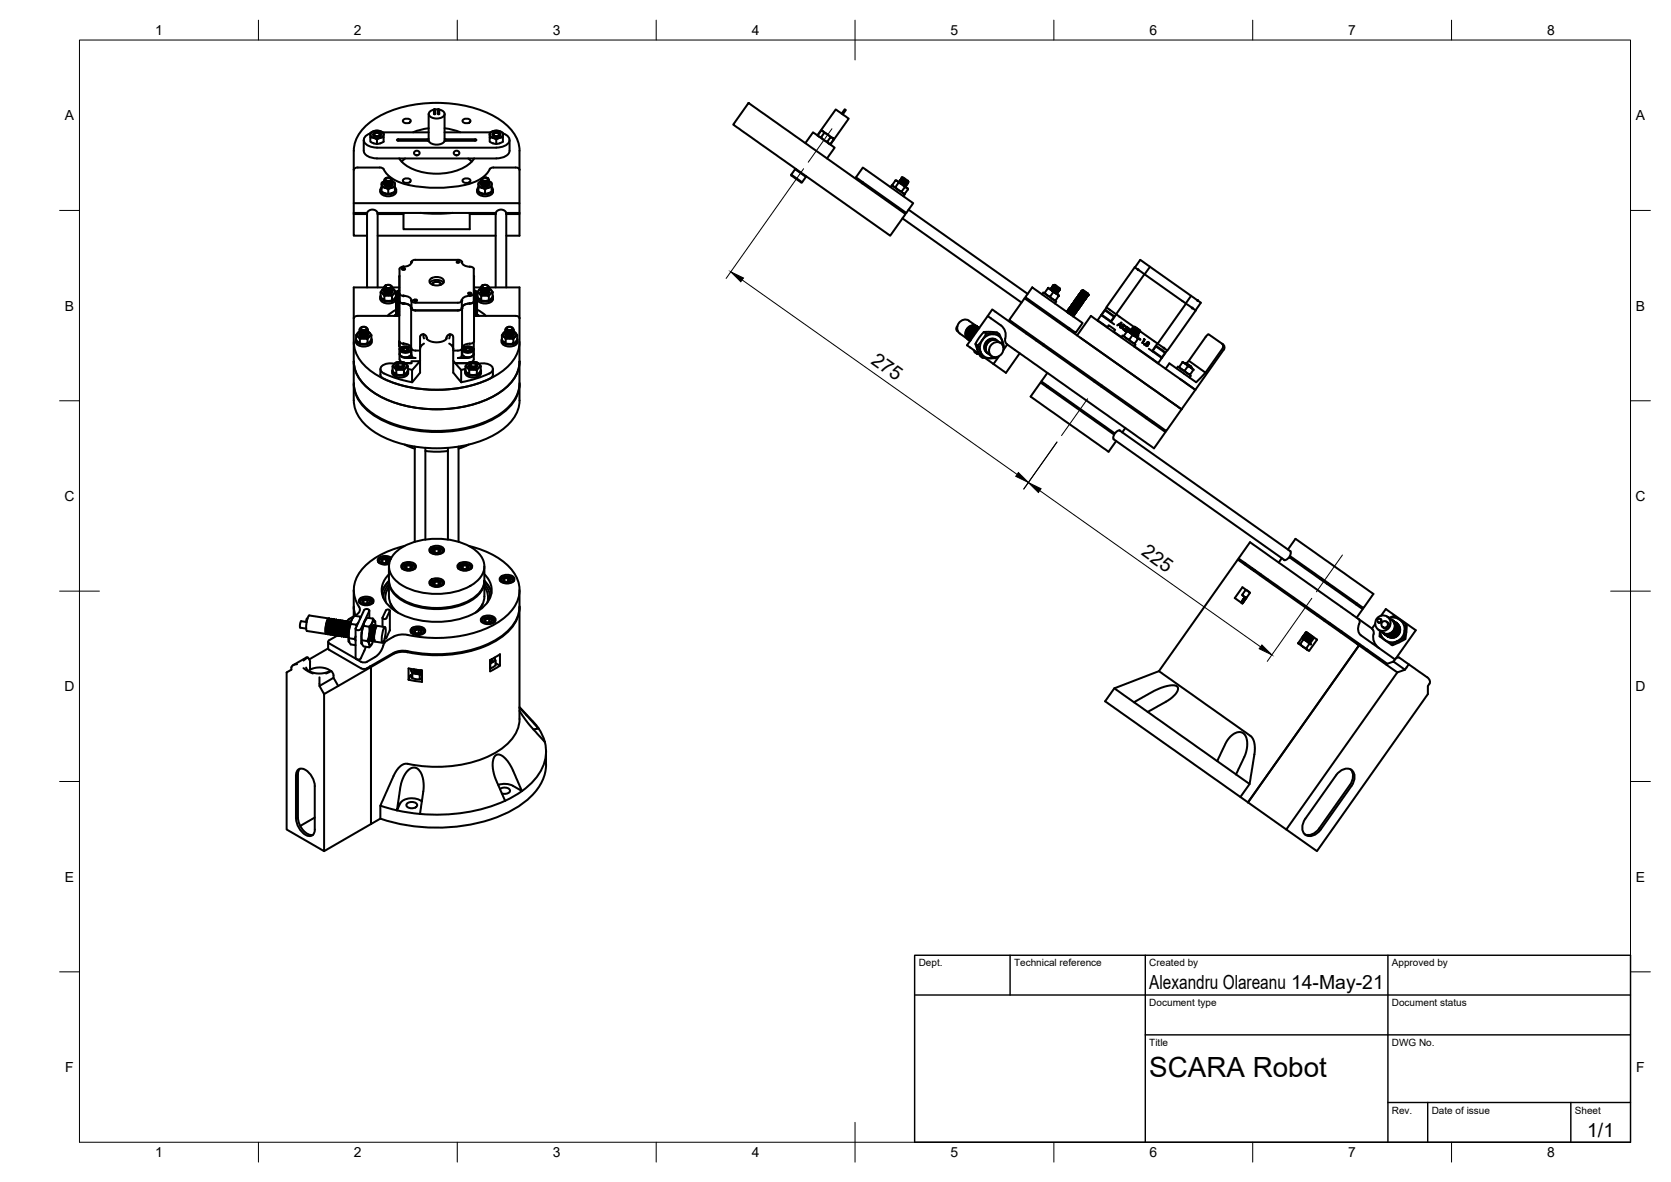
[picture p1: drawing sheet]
<svg xmlns="http://www.w3.org/2000/svg" width="420mm" height="297mm" viewBox="0 0 420 297" stroke-linecap="round" stroke-linejoin="round" font-family="sans-serif">
<defs><g id="words">
<text font-size="7" x="289" y="270.6">SCARA Robot</text>
<g font-size="4.9">
<text x="218.8" y="91.2" transform="rotate(35 218.8 91.2)">275</text>
<text x="286.8" y="139.3" transform="rotate(35 286.8 139.3)">225</text>
<text x="289" y="248.5">Alexandru Olareanu 14-May-21</text>
<text x="399.1" y="285.7">1/1</text>
</g>
<g font-size="3.5">
<text x="39" y="8.8">1</text>
<text x="89" y="8.8">2</text>
<text x="139" y="8.8">3</text>
<text x="189" y="8.8">4</text>
<text x="239" y="8.8">5</text>
<text x="289" y="8.8">6</text>
<text x="339" y="8.8">7</text>
<text x="389" y="8.8">8</text>
<text x="16.3" y="30.2">A</text>
<text x="411.3" y="30.2">A</text>
<text x="16.3" y="78">B</text>
<text x="411.3" y="78">B</text>
<text x="16.2" y="125.9">C</text>
<text x="411.2" y="125.9">C</text>
<text x="16.2" y="173.7">D</text>
<text x="411.2" y="173.7">D</text>
<text x="16.3" y="221.6">E</text>
<text x="411.3" y="221.6">E</text>
<text x="16.4" y="269.4">F</text>
<text x="411.4" y="269.4">F</text>
<text x="39" y="290.8">1</text>
<text x="89" y="290.8">2</text>
<text x="139" y="290.8">3</text>
<text x="189" y="290.8">4</text>
<text x="239" y="290.8">5</text>
<text x="289" y="290.8">6</text>
<text x="339" y="290.8">7</text>
<text x="389" y="290.8">8</text>
</g>
<g font-size="2.5">
<text x="231" y="242.9">Dept.</text>
<text x="255" y="242.9">Technical reference</text>
<text x="289" y="242.9">Created by</text>
<text x="350" y="242.9">Approved by</text>
<text x="289" y="252.8">Document type</text>
<text x="350" y="252.8">Document status</text>
<text x="289" y="262.9">Title</text>
<text x="350" y="262.9">DWG No.</text>
<text x="350" y="279.9">Rev.</text>
<text x="360" y="279.9">Date of issue</text>
<text x="396" y="279.9">Sheet</text>
</g>
</g></defs>
<!-- layer: Visible -->
<g fill="none" stroke="#000" stroke-width=".51">
<path d="M91.5 35.2v2.7a2.54 2.54 0 0 0 2.5 1.8l30.8 .1a3.5 3.5 0 0 0 3.2-1.5l.1-3.1M93.1 34.5v-1.1l1-.5h1.2l1.2 .5v2.2l-.3 .2-1.4 .4-1.7-.6v-1.1l.9 .2M93.1 33.5a1.63 1.63 0 0 0-1.3 2.6 4 4 0 0 0 3 1l30.7-.1a2.64 2.64 0 0 0 2.6-1.7 1.89 1.89 0 0 0-1.6-1.8M93.9 33.5a1.12 1.12 0 0 1 1.9 .4 1.14 1.14 0 0 1-2-.2zM93.9 34l.2 .3M94 34.7l.3 .1a.99 .99 0 0 0 1.3-.1M94 34.6l.8 .2 .8-.2M94 34.6a.83 .83 0 0 1-.9-.8 .83 .83 0 0 1 .9-.8 1.85 1.85 0 0 1 2.5 .8l-.3 .5-.6 .3M94.3 33.5l.5-.1a.55 .55 0 0 1 .7 .5l-.7 .3a.55 .55 0 0 1-.7-.5zM94.8 35.1v1.1M95.2 33.5l-.1-.1 .3 .2 .2 .4-.5 .4M95.5 34.1l-.3 .2"/>
<path d="M95.5 33.4l.3 .3-.3 .5M95.7 33.7l-.4-.4-.5-.1 .8 .5M96.2 33.3h11.6M96.5 34.5l-.9 .2M100.1 35l-.3 .1v.2l7.7 .1M100.4 39.8a11.2 11.2 0 0 0 9.4 3.9 11.2 11.2 0 0 0 9.4-3.9M101.4 30.2l.9-.4a.73 .73 0 0 1 .9 .8l-.9 .4a.73 .73 0 0 1-.9-.8zM101.9 39.8l-.9 .8M107.5 35.4l.3 .1M107.8 28.6v6.9M107.8 34.9l-7.7 .1M107.8 32.2l-2.3 .5-1.6 .5"/>
<path d="M109.1 27.6v1l.2 .1 .2-.1v-1M109.1 27.5a1.04 1.04 0 0 0-1.1 .6 1.04 1.04 0 0 0 .3 1.3 2.61 2.61 0 0 0 3.5-.6 1.19 1.19 0 0 0-1.3-1.3M109.2 27.5l.3 .1-.2 .1zM109.4 27.5h.8M110.1 27.6v1l.2 .1 .1-.1v-1M110.2 27.5l.2 .1-.1 .1zM111.8 28.6v6.9M111.8 33.3h11.5M111.8 34.9l7.6 .1M111.8 32.2l2.3 .5 1.6 .5M112.1 35.4a2.9 2.9 0 0 1-4.3 .1M116.4 30.2l.9-.4a.73 .73 0 0 1 .9 .8l-.9 .4a.73 .73 0 0 1-.9-.8z"/>
<path d="M117.7 39.8l.9 .8M119.5 35l.2 .1v.2l-7.6 .1M123.1 34.5v-1.1l1-.5h1.3l1 .5-.1 2.3-1.5 .5-1.3-.3-.4-.3v-1.1l.9 .2M123.9 33.5a1.12 1.12 0 0 1 1.9 .4 1.14 1.14 0 0 1-2-.2zM123.9 34l.2 .3M124 34.7l.3 .1a1.02 1.02 0 0 0 1.3-.1M124 34.6l.8 .2 .8-.2M124 34.6a.83 .83 0 0 1-.9-.8 .83 .83 0 0 1 .9-.8 1.85 1.85 0 0 1 2.4 .8l-.2 .5-.6 .3M124.3 33.5l.5-.1a.55 .55 0 0 1 .7 .5l-.7 .3a.55 .55 0 0 1-.7-.5zM124.8 35.1v1.1M125.2 33.5l-.1-.1 .4 .3M125.5 33.7l.1 .4-.5 .3"/>
<path d="M125.5 34.1l-.3 .2M125.5 33.4l.3 .5-.3 .3M125.7 33.7l-.4-.4-.5-.1 .8 .5M126.4 34.5l-.8 .2M188.2 25.9l39.5 27.9-3.9 5.4-39.4-27.9zM202.5 36l1.9-2.7 5 3.4 .5 .4-2 2.7M205.5 34l4.6-6.5 2.6 1.8 .7 .5-4.6 6.5M205.7 34l.3 .4 .5 .1M205.7 34l.1 .2M206.5 32.8l.3 .1 2.5 1.8-.5-.2-.8 1.1 .3 .4 .5 .2M206.5 32.8l.3 .1 .4 .5M206.5 32.8l-.8 1.2"/>
<path d="M208.5 36.1l.3 .1M208.8 34.5l-.7-.7-.9-.4-.7 1.1 .6 .6 .9 .5M209.3 34.7l.3 .4zM209.6 35.1l-.8 1.1M211.6 28.6l.8-1.1 .3 .2-.8 1.1M88.9 42.7l.1-4.8a10.1 10.1 0 0 1 5.4-8.1 32.2 32.2 0 0 1 30.8 0 10.1 10.1 0 0 1 5.4 8.1v13.2M88.9 53.5v.3h3.4M88.9 53.8v5.4h3.4M88.9 42.7v10.8M88.9 51.1h41.7v2.4M88.9 53.5h3.4M92.3 53.5v18.7"/>
<path d="M92.3 53.5a1.46 1.46 0 0 1 1.3-.8 1.46 1.46 0 0 1 1.4 .8M95 53.5v18.7M95 59.2h29.6M95 53.5h29.6M95.6 47.7a1.6 1.6 0 0 0 2 1.6 1.54 1.54 0 0 0 2-1.6M96 47.1a.97 .97 0 0 0-.2 1.1 .97 .97 0 0 0 .9 .5 2.24 2.24 0 0 0 2.9-1l-.3-.6M96.5 42.5l-.7-.4h-5.8a.89 .89 0 0 0-1 .6M96.6 45.4h.1M96.6 46.2h.1M96.6 46.3a1.13 1.13 0 0 0 2 0M97.1 44.7l.5-.1a.55 .55 0 0 1 .7 .5l-.7 .4a.55 .55 0 0 1-.7-.6zM97.2 45.9h.7"/>
<path d="M97.2 46.2h.7M97.2 46.7h.7M97.6 47.6v1.1M97.9 44.7l.5 .1M97.9 44.7l.4 .2M97.9 46.4h-.7M98.3 45.4l-.6 .3-.7-.2M98.4 44.8l.2 .6-.7 .5-1-.2-.3-.2 .1-.3M98.4 44.8l-1.1-.1-.5 .2-.1 .3 .5 .4h.6l.6-.3-.1-.4M98.6 45.4l-.2 .5-.7 .3-.8-.2-.3-.5M98.6 45.7l-.2 .5-.8 .2-.8-.2-.2-.4M98.6 45.9l-.2 .5-.6 .3-.9-.1-.3-.5"/>
<path d="M98.6 46.2v.3M98.6 45.3l-.3 .4-.7 .2-.7-.1-.3-.4M98.6 45.6l-.2 .4-.6 .2-.8-.1-.4-.4M98.6 45.8l-.1 .3-.7 .4-.9-.1-.3-.5M98.6 46.1l-.2 .4-.7 .2-.8-.1-.3-.4M98.6 45.6l.7 .3v2.2l-1.5 .6-.9-.1-1-.5v-1.1l1.2 .3a1.24 1.24 0 0 0 1.5-.2l.7-.1M98.6 45.2v.1M98.6 45.5v.1M98.6 45.6a.81 .81 0 0 1 .7 .8 .81 .81 0 0 1-.8 .8 1.85 1.85 0 0 1-2.5-.9l.1-.4 .5-.3-.7 .3v1.1M101.4 45.2l.9-.4a.73 .73 0 0 1 .9 .8l-.9 .4a.73 .73 0 0 1-.9-.8zM101.5 53.5v.3h-6.5M101.5 53.8v3.8h16.6v-3.8"/>
<path d="M105.7 53.5l3.6 .2 4.6-.2M116.4 45.2l.9-.4a.73 .73 0 0 1 .9 .8l-.9 .4a.73 .73 0 0 1-.9-.8zM118.1 53.5v.3h6.5M120 47.7v.5M120.3 47.1a.97 .97 0 0 0-.2 1.1 .97 .97 0 0 0 1 .5 2.24 2.24 0 0 0 2.9-1l-.4-.6M120.9 45.4h.1M120.9 46.2h.1M121 45.6l-.7 .3v1.1M121 46.3a1.13 1.13 0 0 0 2 0M121 45.6a.81 .81 0 0 0-.7 .8 .81 .81 0 0 0 .8 .8 1.85 1.85 0 0 0 2.5-.9l-.1-.4-.5-.3M121.5 44.7l.5-.1a.55 .55 0 0 1 .7 .5l-.7 .4a.55 .55 0 0 1-.7-.6zM121.5 45.9h.7"/>
<path d="M121.5 46.2h.7M121.5 46.7h.7M122 47.6v1.1M122.2 44.7l.5 .1M122.2 44.7l.5 .2M122.2 46.4h-.7M122.7 45.4l-.7 .3-.7-.2M122.7 44.8l.2 .6-.6 .5-1.1-.2-.2-.2v-.3M122.7 44.8l-1.1-.1-.6 .5 .3 .3 .7 .1 .7-.2v-.5M122.9 45.4l-.2 .5-.7 .3-.8-.2-.2-.5M122.9 45.7l-.2 .5-.8 .2-.7-.1-.2-.5M122.9 45.9l-.2 .6-.6 .2-.9-.2-.2-.4"/>
<path d="M122.9 46.2v.3M123 45.3l-.3 .4-.8 .2-.7-.1-.3-.4M123 45.6l-.3 .4-.6 .2-.8-.1-.4-.4M123 45.8l-.3 .5-.6 .2-.8-.1-.4-.5M123 46.1l-.2 .4-.8 .2-.8-.1-.3-.4M123 45.6h.1a1.04 1.04 0 0 1 .5 1.4v1.1l-1.5 .6-.9-.1-.9-.5v-1.1l1.2 .3a1.27 1.27 0 0 0 1.5-.2l.6-.1M123 45.2v.1M123 45.5v.1M123.1 42.5l.7-.4h5.8a.89 .89 0 0 1 1 .6M123.1 42.5a9.4 9.4 0 0 1-7.4 4.2 31.5 31.5 0 0 1-15.8-1.1l-1.5-.9a5.6 5.6 0 0 1-1.9-2.2M124 47.7a1.54 1.54 0 0 1-2 1.6 1.88 1.88 0 0 1-2-1.1M124.6 53.5v18.7"/>
<path d="M124.6 53.5a1.46 1.46 0 0 1 1.4-.8 1.46 1.46 0 0 1 1.3 .8M127.3 53.5h3.3M127.3 53.5v18.7M130.6 53.5v.3h-3.3M130.6 53.8v5.4h-3.3M199 43.9v.2l.9 .7 1.5 1.1 .3-.1M199 43.9l2.7 1.9M199.9 42.5l2.7 1.9M199.9 42.5l-.9 1.4M200.2 42.5h-.3M202.6 44.2v.2M202.6 44.4l-.9 1.4"/>
<path d="M217 42.1l12.6 9-1.7 2.4-12.7-8.9zM217 45.8l-.2 .3M223.9 47l.3-.4 2.8 1.9 .5 .4-.3 .4M224.4 46.5l.2 .3 .5 .2M224.4 46.5l.1 .2M225.1 45.4h.3l2.6 1.8-.5-.2-.8 1.1 .4 .5 .4 .1M225.1 45.4l.5 .1 .3 .4M225.1 45.4l-.7 1.1M226 45.7l1.8 1M226 45.7l.1 .1M226.1 45.7l1.7 1M226.1 45.7h-.1"/>
<path d="M226.1 45.7h.2M226.2 45.5l1.7 1M226.2 45.5l.1 .2M226.3 45.4l1.7 1M226.3 45.4l-.1 .1M226.3 45.4h.2M226.3 45.7l1.4 .8M226.3 45.7l1.4 .7M226.3 45.7h.1M226.4 45.2l1.8 1M226.4 45.2l.1 .2M226.4 45.2l1.8 1-.1-.3"/>
<path d="M226.4 45.2h.1M226.4 45.2h.3M226.5 45.4l1.4 .8M226.5 45.4h.1M226.6 46.2l.9 .5M226.6 44.9l1.8 1M226.6 44.9h.1M226.6 44.9h.3M226.7 45.2l1.4 .7M226.7 45.1l1.6 .8M226.7 45.1l-.1-.2 1.7 1M226.7 45.1v.1"/>
<path d="M226.8 44.6l.4 .1 1.2 .9M226.8 44.6l1.6 1M226.8 44.6l.1 .3M226.9 44.9l1.4 .8M226.9 44.9l1.4 .7M226.9 44.9h.1M226.9 54.9l30 21.1M227.1 46.6l.4 .2M227.2 48.7h.3M227.5 46.7v.2M227.5 46.7v.1M227.5 46.7h.3"/>
<path d="M227.5 47l-.7-.7-.9-.4-.8 1.1 .7 .7 .9 .4M227.7 46.4l.2 .1M227.7 46.5l.1 .2M227.7 46.4v.1M227.8 46.7h.1M227.9 46.2h.2M227.9 46.2l.1 .2M227.9 46.2h.1M228 47.2l.3 .4zM228 46.4l-.1 .1M228.1 45.9h.1M228.2 46.2h.1"/>
<path d="M228.3 45.7l.1 .2M228.3 45.6v.1M228.3 45.6h.1M228.3 47.6l-.8 1.1M228.4 45.9h-.1M228.5 52.7l29.9 21.2M88.9 80v10.8M95.6 74.7a1.6 1.6 0 0 0 2 1.6 1.54 1.54 0 0 0 2-1.6l.3 .3 .5 .2M95.7 74.3a1.15 1.15 0 0 0 1.2 1.4 2.08 2.08 0 0 0 2.7-1.1v-.3M96.2 72.8l-.2 .2a.31 .31 0 0 0-.3 .3 .31 .31 0 0 0 .3 .3l.6 .7v1.2l-.9-1v-1.1M96.2 72.8a.79 .79 0 0 0-.1 .8 .79 .79 0 0 0 .7 .5 1.85 1.85 0 0 0 2.5-.8l-.2-.5-.5-.3 .9 .9M96.6 72.5l-.4 .3"/>
<path d="M96.6 72.4h.1M96.6 73.2h.1M96.6 72.2h-7.7v7.8M96.6 73.3a1.15 1.15 0 0 0 2 0M96.6 74.4l.8-.1 1.2 .1v1.1h-2M96.8 73.5l.1 .2M96.9 71.7v.2M97.1 71.7l.5-.1a.55 .55 0 0 1 .7 .5l-.7 .3a.55 .55 0 0 1-.7-.5zM97.2 72.9h.7M97.2 73.2h.7M97.2 73.5h.7M97.2 71.6l-.3 .1"/>
<path d="M97.3 71.6l.8 .1 .4 .3-.1 .3-.5 .3h-.8l-.5-.4 .3-.5M97.3 71.6l-.4 .3M97.9 73.7h-.7M98.1 72.5l-1 .1M98.4 71.8l.2 .6-.6 .5-1.1-.1-.3-.5M98.6 72.4l-.2 .5-.7 .3-.8-.2-.3-.5M98.6 72.7l-.2 .5-.7 .3-.8-.2-.3-.5M98.6 73l-.2 .5-.7 .2-.8-.1-.3-.5M98.6 73.2v.1M98.6 72.3l-.2 .4-.7 .2-.9-.1-.2-.4M98.6 72.6l-.3 .4-.7 .2-.7-.1-.3-.4M98.6 72.8l-.2 .4-.8 .3-.7-.1-.3-.5"/>
<path d="M98.6 73.1l-.2 .4-.6 .3-.9-.2-.3-.4M98.6 73.3l-.3 .4M98.6 72.3h.1M98.6 72.5v.1M98.6 72.2h1.8M99.2 79.4h-.1M99.2 79.4h.1M99.5 73.4v1.1l-.9 1M99.5 73.4l-.9 1M99.6 74.4l.3 .4 .5 .1h-.2M99.6 75l.3 .3 .5 .2-.2-.1M99.6 75.2l.2 .4 .6 .1h-.2"/>
<path d="M99.6 75.7l.2 .4 .6 .2-.2-.1M99.6 76l.2 .4 .6 .2-.2-.1M99.6 76.8l.2 .4 .6 .2h-.2M99.6 77.4l.2 .3 .6 .2h-.2M99.6 77.6l.2 .4 .6 .2h-.2M99.6 78.5l.3 .4 .5 .1h-.2M99.6 78.8l.3 .3 .5 .2h-.2M99.6 73.6l.2 .3 .6 .2M99.6 73.9l.2 .3 .6 .2M99.6 75.5l.2 .3 .6 .2M99.6 76.3l.3 .4 .5 .1M99.6 77.1l.2 .4 .6 .1"/>
<path d="M99.6 78l.2 .3 .6 .2M99.6 79l.3 .4M99.6 79l-.4 .4M99.6 73.8v.1M99.6 75.5h.1M99.6 76.3h.1M99.6 76.6h.1M99.6 77.1h.1M99.6 77.9v.1M99.6 78.7v.1M99.6 79h.1M99.6 79.1l-.4 .3"/>
<path d="M99.7 74v.4l.7 .2-.6-.1-.2-.4M99.7 76.4v.4l.7 .3-.5-.2-.3-.3M99.7 78.1v.4l.7 .2-.6-.2-.2-.3M99.7 79.2l-.1 .1M99.7 73.7v.4l.7 .2M99.7 74.3v.3l.7 .3M99.7 74.5v.4l.7 .3M99.7 74.8v.4l.7 .2M99.7 75.1v.4l.5 .2a1.97 1.97 0 0 0 1.9 .6 1.48 1.48 0 0 1 1.4 1.3l1 .4M99.7 75.4v.3l.7 .3M99.7 75.6v.4l.7 .2M99.7 75.9v.4l.7 .2"/>
<path d="M99.7 76.2v.3l.7 .3M99.7 76.7v.4l.7 .2M99.7 77v.4l.7 .2M99.7 77.3v.3l.7 .3M99.7 77.5l.1 .4 .6 .3M99.7 78.3v.4l.7 .3M99.7 78.6v.4l.7 .2M99.7 78.9v.3l.2 .2M99.8 73.5l.6 .3-.5 .1M99.9 73.9l.5 .2M99.9 73.6l-.1-.3 .6-.3-.5 .4 .5 .3M99.9 73.2l-.3 .4 .3 .3"/>
<path d="M99.9 73.6l.5 .2M100.2 74.1h.2M100.2 74.3l.2 .1M100.2 74.6l.2 .1M100.2 75.2h.2M100.2 76h.2M100.2 76.8h.2M100.2 77.1h.2M100.2 77.6h.2M100.2 78.4l.2 .1M100.2 78.7h.2M100.4 78.4l-.7-.2v-.4l-2.3 1.6"/>
<path d="M100.4 79.4h-10.4a.89 .89 0 0 0-1 .6M100.5 73.8a.89 .89 0 0 0 1 .5 1.88 1.88 0 0 1 2 1.2M100.5 67.6v8.1a.89 .89 0 0 0 1 .5 1.72 1.72 0 0 1 2 1.4l1 .4M100.5 69.3l-.1 16.6M101.2 67.4h.4l.3 .3-.5 .1-.3-.1zM103.4 77.4v10.1M103.5 75.5a.89 .89 0 0 0 1 .6h10.6M103.5 75.5v1.9M104.2 75.3h.4l.3 .3-.5 .1-.3-.1zM104.5 78h10.6M108.1 71a2.46 2.46 0 0 1 3.4 0M108.2 70.2a2.39 2.39 0 0 1 3.4 .3 1.64 1.64 0 0 1-2.3 1.2 1.06 1.06 0 0 1-1-.4 1.06 1.06 0 0 1-.1-1.1z"/>
<path d="M108.7 71.4a1.27 1.27 0 0 1 2.2 0M108.8 71.6a1.05 1.05 0 0 1 1.6-.7l.5 .4-.1 .3M114.9 65.7h.3l.3 .2-.4 .2-.3-.2zM115.1 65.3h-10.6a.96 .96 0 0 0-1.1 .9 4 4 0 0 1-2.6 1l-.3 .4M115.1 65.3a.89 .89 0 0 1 1 .6M116.1 65.9a2.14 2.14 0 0 0 2.4 1.2l.6 .5M116.1 75.5a.89 .89 0 0 1-1 .6M116.2 77.4v10.1a1.6 1.6 0 0 1 1.9-1.1M117.8 73.6l.4-.1 .3 .3-.5 .2-.3-.2zM118.1 74.3h.1M118.1 67h.1M118.1 76.3h.1"/>
<path d="M118.1 76.2h.1M118.1 74.3a1.88 1.88 0 0 0-2 1.2v1.9M118.1 76.2a1.88 1.88 0 0 0-2 1.2M118.1 76.3a1.75 1.75 0 0 0-2 1.3l-1 .4a.87 .87 0 0 0 1.1-.6M119.1 67.6v8.1a.89 .89 0 0 1-1 .5M119.1 69.3l.1 16.5a.9 .9 0 0 1-1.1 .6M119.1 73.8a.89 .89 0 0 1-1 .5M119.2 75.4l.5-.2 .3-.5-.1 .7-.7 .3M119.2 79.4h10.4a.89 .89 0 0 1 1 .6M119.2 75.4h.1M119.2 77.1h.1M119.2 79h.1"/>
<path d="M119.2 72.2h1.8M119.2 73.7l.5-.3-.5-.4 .6 .2 .1 .3-.2 .4-.4 .2M119.2 74.6h.1M119.2 74.9h.1M119.2 76.2v.1M119.2 77.9h.1M119.2 78.7h.1M119.9 73.5v.5l-.7 .3M119.9 74.1v.4l-.7 .4 .5-.2 .3-.5M119.9 73.9l-.1 .4-.6 .3M119.9 74.4l-.1 .4-.6 .3M119.9 74.9l-.1 .5-.6 .3a.9 .9 0 0 1-1.1 .6"/>
<path d="M119.9 75.2l-.1 .5-.6 .3M119.9 75.5l-.1 .5-.6 .2M119.9 75.8l-.1 .4-.6 .3M119.9 76v.4l-.7 .4M119.9 76.3l-.1 .4-.6 .4M119.9 76.6l-.2 .5-.5 .2M119.9 76.8l-.1 .5-.6 .3M119.9 77.1l-.1 .5-.6 .3M119.9 77.4l-.1 .5-.6 .2M119.9 77.7l-.1 .4-.6 .3M119.9 77.9v.4l-.7 .4M119.9 78.2l-.1 .4-.6 .4"/>
<path d="M119.9 78.5l-.2 .5-.5 .2M119.9 78.7v.4l-.4 .3M119.9 79.3l.1 .1M120 73.7l-.3 .5-.5 .1M120 74l-.3 .4-.5 .2M120 74.5l-.3 .5-.5 .2M120 74.8l-.3 .4-.5 .2M120 75.4l-.3 .4-.5 .2M120 75.6l-.3 .5-.5 .2M120 75.9l-.3 .4-.5 .2M120 76.1l-.3 .5-.5 .2M120 76.5l-.3 .4-.5 .2"/>
<path d="M120 76.7l-.3 .4-.5 .3M120 77l-.3 .4-.5 .2M120 77.3l-.3 .4-.5 .2M120 77.5l-.3 .5-.5 .2M120 77.8l-.3 .4-.5 .2M120 78.1l-.3 .4-.5 .2M120 78.3l-.3 .5-.5 .2M120 78.6l-.3 .4-.5 .3M120 78.9l-.4 .5M120 73.7h.1M120 74h.1M120 75.3v.1"/>
<path d="M120 75.6h.1M120 76.4v.1M120 77.2v.1M120 77.8h.1M120 78.1h.1M120 78.9h.1M120 79.1l.4 .3-.4-.4-.1 .4 .1-.3M120 77.8l2.2 1.6M120 74.3a1.15 1.15 0 0 0 1.3 1.4 2.08 2.08 0 0 0 2.7-1.1l-.1-.3M120.5 72.8l-.2 .2a.39 .39 0 0 0-.2 .5 .39 .39 0 0 0 .4 .3l.5 .6v1.1l-1-1v-1.1M120.5 72.8a.79 .79 0 0 0-.1 .8 .79 .79 0 0 0 .7 .5 1.85 1.85 0 0 0 2.5-.8l-.2-.5-.4-.3 .9 .9M120.9 72.5l-.4 .3"/>
<path d="M120.9 72.4h.1M120.9 73.2h.1M121 73.3a1.15 1.15 0 0 0 2 0M121 74.4l.7-.1 1.2 .1v1.1h-1.9M121 72.5l-.5 .3M121.1 73.5l.2 .2M121.5 71.7l.5-.1a.55 .55 0 0 1 .7 .5l-.7 .3a.55 .55 0 0 1-.7-.5zM121.5 72.9h.7M121.5 73.2h.7M121.5 73.5h.7M121.6 71.6l-.4 .3M121.6 71.6l.9 .1 .3 .5-.5 .4h-.9l-.5-.4 .4-.5"/>
<path d="M122.2 73.7h-.7M122.4 72.5l-.9 .1M122.7 71.8l.2 .7-.6 .4-1-.1-.3-.3v-.2M122.9 72.4l-.1 .5-.8 .3-.8-.2-.2-.5M122.9 72.7l-.2 .5-.7 .3-.8-.2-.2-.5M122.9 73l-.2 .5-.7 .2-.8-.2-.2-.4M122.9 73.2l.1 .1M123 72.3l-.3 .4-.7 .2h-.7l-.4-.5M123 72.6l-.3 .4-.7 .2-.7-.1-.4-.4M123 72.8l-.3 .5-.8 .2-.7-.2-.3-.4M123 73.1l-.3 .4-.6 .3-.8-.2-.4-.4M123 73.3l-.3 .4"/>
<path d="M123 72.3h.1M123 72.5v.1M123 72.2h7.6v7.8M123 73.2v.1M123.9 73.4v1.1l-1 1M123.9 73.4l-1 1M124 74.7a1.54 1.54 0 0 1-2 1.6 1.88 1.88 0 0 1-2-1.2M130.6 80v10.8M248.3 79.4l-5.2 7.4 3.1 2.1M249.5 77.8l43.6 30.8-3 4-36.9-26-.5-.9a3.8 3.8 0 0 0-1.1-4l-3.3-2.3zM257.6 75l39.5 27.9-3.9 5.4-39.4-27.9zM259.5 72.2l12.7 9-1.7 2.4-12.7-8.9z"/>
<path d="M262 74l.3-.5 2 1.4 1.3 .9-.3 .5M262.7 73.6l.7 .6 2 1.3 .8-1.1-2-1.6 .6 .6 1.5 .8-.1 .2M263.5 72.5l.7 .3-.7-.5-.9 1.4M264.1 72.7l1.8 1M264.1 72.7h.3M264.2 72.8l1.6 1M264.3 72.5l1.7 1M264.3 72.5l.1 .2M264.3 72.4l1.7 1.1-.1-.3M264.3 72.4v.1M264.3 72.4l.3 .1M264.4 72.7l1.3 .8"/>
<path d="M264.4 72.7h.1M264.5 72.2l1.7 1M264.5 72.2h.1M264.5 72.2h.3M264.6 72.5l1.3 .7M264.6 72.4l1.3 .8M264.6 72.4l-.1-.2 1.7 1M264.6 72.4v.1M264.7 71.9l1.7 1M264.7 71.9l.1 .2M264.7 71.9h.1M264.7 71.9h.2"/>
<path d="M264.8 72.2l1.3 .7M264.8 72.1l1.3 .8M264.8 72.1v.1M264.8 73.4l-.7 1.1M264.9 71.7l.8 .4M264.9 71.7l.1 .2M264.9 71.6l.2 .1M264.9 71.6v.1M264.9 71.6h.2M264.9 71.9l1.4 .8M265.1 71.6l.5 .3M265.2 71.6l1.2 .8 .1 .3"/>
<path d="M265.2 71.6l.5 .5M265.2 71.6h.1M265.2 71.6h-.1M265.4 75.5l-.1 .1M265.5 73.7h.1M265.6 73.7l.2 .1M265.6 73.7v.1M265.7 72.1l.8 .6M265.7 73.5h.3M265.7 73.5l.2 .2M265.8 73.5h-.1M265.9 73.7l-.1 .1"/>
<path d="M265.9 73.2h.3M266 73.2h-.1M266 73.5h.1M266.1 72.9l.1 .3M266.1 72.9h.1M266.1 72.9h.3M266.2 73.2h.1M266.3 72.7l.1 .2M266.3 72.7h.1M266.3 72.7h.2M266.4 72.9h.1M268.3 78.3l.1 .2 1.4 .8"/>
<path d="M268.3 78.3l1.7 1M268.3 78.2l1.6 .8M268.3 78.2l1.7 1.1-.1-.3M268.3 78.2v.1M268.5 78l1.7 1M268.5 78l.1 .2M268.5 78l1.6 .7M268.5 78h.1M268.6 78.2l1.6 .8M268.6 78.6l1.1 .7M268.6 78.2v.1M268.7 77.7l1.7 1"/>
<path d="M268.7 77.7h.1M268.7 77.7h.3M268.8 77.9l-.1-.2 1.7 1M268.8 77.9l1.4 .8M268.8 77.9v.1M268.9 77.5l1.7 1M268.9 77.5l.1 .2M268.9 77.4l1.7 1M268.9 77.4v.1M268.9 77.4h.3M269 77.7l1.3 .8M269 77.7h.1"/>
<path d="M269.1 77.2l1.7 1M269.1 77.2l.1 .2M269.1 77.1l1.7 1.1M269.1 77.1v.1M269.1 77.1l.2 .1M269.2 77.4l1.3 .8M269.2 77.4h.1M269.3 76.9l1.7 1M269.3 76.9l.1 .2M269.3 76.9h.1M269.3 76.9h.2M269.3 77.2l1.4 .7"/>
<path d="M269.4 77.1l1.3 .8M269.4 77.1l-.1 .1M269.5 76.6l1.7 1M269.5 76.6l.1 .3M269.5 76.6h.1M269.5 76.6h.2M269.5 76.9l1.4 .8M269.6 76.9l1.3 .7M269.6 76.9h-.1M269.6 76.4l1.8 1M269.6 76.4l.1 .2M269.7 76.3l1.7 1.1-.1-.3"/>
<path d="M269.7 76.3l-.1 .1M269.7 76.3l.2 .1M269.7 76.6l1.4 .8M269.7 76.6h.1M269.7 79.3l.2 .2M269.8 79.3h-.1M269.8 79.3h.2M269.9 76.1l1.7 1M269.9 79.5h.1M269.9 76.1h-.1M269.9 76.1h.2M269.9 76.4l1.4 .7"/>
<path d="M269.9 76.3l1.4 .8M269.9 76.3l-.1-.2 1.8 1M269.9 76.3v.1M270 79h-.1M270 75.8l1.8 1M270 75.8l.1 .2M270 75.8h.1M270 79.3h.1M270.1 75.8h.2M270.1 76.1l1.4 .7M270.1 76l1.4 .8M270.1 76v.1"/>
<path d="M270.1 78.7l.1 .3M270.2 78.7h-.1M270.2 78.7h.2M270.2 75.6l1.7 1M270.2 75.6l.1 .2M270.2 75.5l1.8 1M270.2 75.5v.1M270.2 79h.1M270.3 75.5h.2M270.3 75.8l1.4 .7M270.3 75.8l1.4 .8M270.3 75.8h.1"/>
<path d="M270.3 78.5h.3M270.3 78.5l.1 .2M270.4 78.5h-.1M270.4 75.3l1.7 1M270.4 75.3l.1 .2M270.4 78.7h.1M270.4 75.2l1.8 1M270.4 75.2v.1M270.4 75.2l.3 .1M270.5 75.5l1.4 .8M270.5 75.5h.1M270.5 78.2h.3"/>
<path d="M270.5 78.2l.1 .2M270.6 78.2h-.1M270.6 75l1.7 1M270.6 75l.1 .2M270.6 75l1.8 1M270.6 75h.1M270.6 78.4v.1M270.6 75h.3M270.7 75.2l1.4 .8M270.7 75.3l1.4 .7M270.7 75.2v.1M270.7 77.9h.3"/>
<path d="M270.7 77.9l.1 .3M270.7 77.9h.1M270.8 74.7l1.7 1M270.8 74.7l.1 .3M270.8 74.7l1.7 1v-.2M270.8 78.2h.1M270.8 74.7h.1M270.8 74.7h.3M270.9 75l1.3 .8M270.9 75l1.4 .7M270.9 75h.1M270.9 77.7l.1 .2"/>
<path d="M270.9 77.6v.1M270.9 77.6h.3M271 74.5l1.7 1M271 74.5l.1 .2M271 74.4l1.8 1M271 74.4v.1M271 77.9h.1M271 74.4l.3 .1M271.1 74.7l1.4 .8M271.1 74.7l1.6 .8M271.1 74.7h.1M271.1 77.4l.1 .2"/>
<path d="M271.1 77.4h.1M271.1 77.4h.3M271.2 74.2l1.7 1M271.2 74.2l.1 .2M271.2 77.6h.1M271.2 74.2h.1M271.2 74.2h.3M271.3 74.5l1.3 .7M271.3 74.4l1.3 .8M271.3 74.4v.1M271.3 77.1h.1M271.3 77.1h.3"/>
<path d="M271.4 73.9l1.7 1M271.4 73.9l.1 .2M271.4 77.4h.1M271.4 73.9h.1M271.4 73.9h.3M271.5 74.2l1.3 .7M271.5 74.1l1.4 .8M271.5 74.1v.1M271.5 76.8l.1 .3M271.5 76.8h.1M271.5 76.8h.3M271.6 73.6l1.7 1"/>
<path d="M271.6 73.6l.1 .3M271.6 73.6h.1M271.6 73.6h.2M271.7 73.9l1.3 .8M271.7 73.9l1.3 .7M271.7 73.9h.1M271.7 76.6l.1 .2M271.7 76.5v.1M271.7 76.5l.2 .1M271.8 73.4l1.7 1M271.8 73.4l.1 .2M271.8 73.3l1.7 1"/>
<path d="M271.8 76.8h.1M271.8 73.3v.1M271.8 73.3h.2M271.8 73.6l1.4 .8M271.9 73.6l1.3 .8M271.9 73.6h-.1M271.9 76.3l.1 .2M271.9 76.3h.1M271.9 76.3h.2M271.9 73.1l1.8 1M271.9 73.1l.2 .2M272 73.1l1.4 .8"/>
<path d="M272 76.5l-.1 .1M272 73.1h-.1M272 73.1h.2M272 73.3l1.4 .8M272.1 73.3l1.3 .8M272.1 73.3h-.1M272.1 76l.1 .2M272.1 76h.2M272.2 76.2l-.1 .1M272.2 73l1.3 .8 .2 .3M272.2 73l1.4 .8-.2 .1 .3 .2M272.2 73v.1"/>
<path d="M272.2 73.1l1.4 .7M272.2 73.1l1 .5M272.2 73.1h.1M272.3 75.7h.2M272.3 75.8l.1 .2M272.3 75.7l-.1 .1M272.4 76h-.1M272.5 75.4v.1M272.5 75.7h.1M272.6 75.2h.3M272.6 75.2l.2 .2M272.7 75.2h-.1"/>
<path d="M272.8 75.4l-.1 .1M272.8 74.9l.1 .3M272.9 74.9h-.1M272.9 74.9h.2M272.9 75.2h.1M273 74.7l.1 .2M273 74.6v.1M273 74.6l.3 .1M273.2 74.4l.1 .2M273.2 74.4h.1M273.2 74.4h.3M273.4 74.1l.1 .2"/>
<path d="M273.4 74.1h.1M273.4 74.1h.3M273.5 74.3v.1M276.9 79.2l-.9 1.3M277 79.1l2.3 1.6M277 79.1l.1 .2M277.8 78l.2-.1 2.1 1.5v.2M277.8 78l2.3 1.6M277.8 78l-.8 1.1M278.2 77.3l-1.3 1.9 3.2 2.3M279 77.9l-.8-.7 7.1-10 15.4 10.8-7.2 10.1-2.4-1.7M279 77.9h.1"/>
<path d="M279.1 77.9l1.5 1.1M280.1 79.6l-.8 1.1M280.7 79l-1.4 1.9M285.4 67.2l1.3-1.9 2.2 1.5 13 9.3-1.3 1.9M289.2 67l-8.6 12 4.6 3.2M298.2 76.3l-7.1 10.1-4.5-3.2M299.5 74.3l-1.3 1.9M88.9 96.5a12.8 12.8 0 0 0 .9 7.5 15.7 15.7 0 0 0 8.9 6.8 33.4 33.4 0 0 0 25.2-1.3 11.6 11.6 0 0 0 6.6-7.7l.1-5.3M88.9 90.8v5.5M89 90.8a10.1 10.1 0 0 0 5.4 8.1 32.2 32.2 0 0 0 30.8 0 10.1 10.1 0 0 0 5.4-8.1M89 96.3a10.1 10.1 0 0 0 5.4 8.1 32.2 32.2 0 0 0 30.8 0 10.1 10.1 0 0 0 5.4-8.1M89 85.9a10.1 10.1 0 0 0 5.4 8.1 32.2 32.2 0 0 0 30.8 0 10.1 10.1 0 0 0 5.4-8.1"/>
<path d="M89 96.4a9.6 9.6 0 0 0 5.1 8 32.2 32.2 0 0 0 24.8 3 17.4 17.4 0 0 0 10.7-7.1 7.5 7.5 0 0 0 1-3.9M89.5 85.5a1.6 1.6 0 0 0 2 1.6 1.54 1.54 0 0 0 2-1.6M89.5 85.2a1.15 1.15 0 0 0 1.3 1.3 2.08 2.08 0 0 0 2.7-1.1l-.1-.2M90.4 82.7l.3 .4 .7 .2M90.4 83.3l-.6 .5a.39 .39 0 0 0-.2 .5 .39 .39 0 0 0 .4 .3l.5 .6v1.1l-1-.9v-1.2M90.4 83.3h.1M90.4 83.8v.1M90.5 84.1a1.16 1.16 0 0 0 2 0M90.5 83.4l.2 .5 .9 .2 .6-.3 .3-.5 .9 .9M90.5 85.2l.7-.1 1.2 .1v1.1l-.7 .1-1.2-.1M90.7 82.7l.5 .3M90.7 84.5h.1"/>
<path d="M90.7 83.1l.7 .2M90.7 82.4l-.3 .3 .3 .4M91 82.2l.5-.1a.55 .55 0 0 1 .7 .5l-.7 .3a.55 .55 0 0 1-.7-.5zM91 83.2h.8M91 83.5h.7M91 83.8h.7M91 84.1h.7M91 84.3h.7M91 84.6h.7M91.2 83l-.5 .1M91.2 83l-.5-.4 .3-.4h.9l.5 .3-.2 .6-.8 .2M92.4 82.6l-.1 .6-.6 .3-1-.2-.2-.4"/>
<path d="M92.4 83l-.2 .6-.6 .2-.9-.2-.2-.4M92.4 83.6l-.1 .4-.8 .3-.8-.2-.2-.4M92.4 83.8l-.1 .5-.8 .3-.8-.2-.2-.4M92.4 84.1h.1M92.5 82.9l-.2 .4-.8 .3-.8-.2-.3-.4M92.5 83.2l-.2 .4-.8 .2-.7-.1-.4-.4M92.5 83.4l-.2 .4-.8 .3-.8-.2-.3-.3M92.5 83.7l-.2 .4-.8 .3-.7-.1-.4-.4M92.5 84l-.3 .4-.5 .2-1.1-.2M92.5 84.1l-.3 .4M92.5 83.1v.1M92.5 83.4h.1"/>
<path d="M92.5 84h.1M92.5 83.3a.81 .81 0 0 1 .6 .9 .81 .81 0 0 1-.8 .7 1.85 1.85 0 0 1-2.5-.8l.2-.5 .5-.3M92.5 84v.1M93.4 84.2v1.2l-1 .9M93.4 84.2l-1 1M95.7 92.8v1.3a1.37 1.37 0 0 0 .9 1.1 33 33 0 0 0 26.8-.2l.5-.6v-1.6M98.6 93.3a1.6 1.6 0 0 0 2 1.6 1.88 1.88 0 0 0 2-1.2M98.7 92v1.2l1 .9v-1.1l-.5-.6M98.7 93a1.15 1.15 0 0 0 1.2 1.4 2.08 2.08 0 0 0 2.7-1.2v-.2M99.2 91.4l-.2 .3a.39 .39 0 0 0-.2 .4 .39 .39 0 0 0 .4 .3M99.2 91.4l.9-.4h1.3l.5 .3 .7 .7M99.2 91.4a2.84 2.84 0 0 0-3.5 1.2 1.25 1.25 0 0 0 .9 1.3 28.3 28.3 0 0 0 7 2.2l2-2.5"/>
<path d="M99.2 91.4a.63 .63 0 0 0 0 1M99.2 91.4a2.03 2.03 0 0 1 3.1 .5 2.03 2.03 0 0 1-3.1 .5M99.6 91.9a1.16 1.16 0 0 0 2 0M99.7 93h1.9v1.1l-.8 .1-1.1-.1M99.7 92.2l.9 .2M99.8 91.8l.6 .4-.5 .1M99.9 92.3h.1M99.9 92.3l.7 .1M99.9 91.9v-.3l.4-.3h.7l.5 .3-.1 .6-.8 .2M99.9 91.9l.5 .3M100 91.5l-.4 .4 .3 .4M100.1 91.4l.5-.1a.55 .55 0 0 1 .7 .5l-.7 .3a.55 .55 0 0 1-.6-.5z"/>
<path d="M100.4 85.7a.94 .94 0 0 0 1.1 .7 1.82 1.82 0 0 1 1.9 1.1M100.4 85.9l.1 1.1M100.4 86l.1 4.3 .5 .6M100.4 86.8h.1M100.4 86.4h.1M100.4 85.9h.1M100.4 86.5h.1M100.5 87.6v.2M100.5 89a1.4 1.4 0 0 0 1.6 1h2.4a.89 .89 0 0 1-1-.6M100.5 87.9v1.1a1.62 1.62 0 0 0 2.9 0M100.8 87.5a1.59 1.59 0 0 1 2.4 .2 1.48 1.48 0 0 1-2.5 0zM100.9 89.6l1.2 .2 .8-.2"/>
<path d="M100.9 92.4h-.7M101 87.3l-.3 .2a.87 .87 0 0 0 1 1.2h.4a1.14 1.14 0 0 0 1.2-1M101 87.2l-.1 .1M101.5 87.4h.8M101.5 87.4l-.3 .3 .2 .4M101.5 87.4v.7M101.6 91.9l-.3 .4M101.6 91.9l-.1-.3 .1 .3M101.7 88.2h.4M101.9 91.2h.2M101.9 91.3h.2M102.1 91.3h1.4z"/>
<path d="M102.3 87.4l.4 .3-.3 .4M102.3 87.4v.7M102.3 87.4l-.5-.1a.46 .46 0 0 0-.6 .4 .46 .46 0 0 0 .6 .5l.5-.1M102.3 87.4l.4 .3-.4 .4M102.6 92v1.2l-1 .9M102.6 92l-1 1M102.6 93.3v.4M102.8 87.2l.1 .1M103.3 87.9v1.1M103.4 89l.1 .4M103.4 87.5a.94 .94 0 0 0 1.1 .6h1.1M103.5 87.7v1.7"/>
<path d="M103.6 93v3.1M105.5 90.9l-2-.1v.5M105.6 87.7v5.9M105.6 90.7l-1.6 1.9a.9 .9 0 0 1-1.2 .2l-.2-.1M106.5 84l.1 1.1M106.5 84l.7 .5 .1 .6M106.5 84l-.6 .2-.3 .4v3.1l.3-.8 .7-.6M107.3 85l.7 .7 1.5 .3 1.7-.2 .7-.3 .4-.5M112.3 85.1v-.5l.4-.4a.28 .28 0 0 1 .4-.1 .28 .28 0 0 1 0 .4l-.2 .6M113.1 84l.6 .2 .2 .3 .1 3.2-.4-.8-.7-.6M114 87.7v5.9l2 2.5M114 88.1h1.1"/>
<path d="M114 90.7l2 2.3M114.4 91.3h3.1M115.1 90h2.4M116 93v3.1M116.1 87.7v1.7l.1-.4M116.1 89.4a.89 .89 0 0 1-1 .6M116.2 87.5a.94 .94 0 0 1-1.1 .6M116.2 87.9v1.1M116.5 87.5a1.59 1.59 0 0 1 2.4 .2 1.48 1.48 0 0 1-2.5 0zM116.6 89.6l1.3 .2 .7-.2M116.7 87.2v.1M116.9 87.7l.4 .4h.7"/>
<path d="M116.9 87.7l.2 .4M116.9 93.3v.4M117 92v1.2l1 .9v-1.1l-.7-.7a.3 .3 0 0 1-.2-.3 .3 .3 0 0 1 .2-.3l.7-.6 1.5-.1 .7 .3 .7 .7M117 93a1.15 1.15 0 0 0 1.3 1.4 2.08 2.08 0 0 0 2.7-1.2l-.1-.2M117 92.7l-1 .3M117.3 87.4h.7M117.3 87.4l-.4 .3M117.3 87.4v.7M117.5 88.2h.3M117.5 91.4a2.03 2.03 0 0 1 3.1 .5 1.91 1.91 0 0 1-3.3 0zM117.7 91.3h-.2M117.7 91.2h-.2"/>
<path d="M118 91.9a1.16 1.16 0 0 0 2 0l-.2-.3 .2 .3M118 93h1.9v1.1l-.7 .1-1.2-.1M118 87.4l.4 .3-.2 .4M118 87.4v.7M118 87.4h-.7l-.4 .3M118 87.4l.4 .3-.4 .4M118.1 86.4h.1M118.2 91.8l.5 .4M118.2 92.3h.1M118.2 92.3l.7 .1M118.2 91.9v-.3l.6-.3h.6l.5 .5-.1 .3-.5 .3h-.7l-.5-.2M118.3 91.9l.4 .3"/>
<path d="M118.3 91.5l-.3 .3 .2 .5M118.5 91.4l.5-.1a.55 .55 0 0 1 .7 .5l-.7 .3a.55 .55 0 0 1-.7-.5zM118.6 87.2v.1M118.7 87.3l.2 .2a.87 .87 0 0 1-1 1.2h-.4a1.14 1.14 0 0 1-1.2-1M118.7 92.2l-.5 .1M119.1 87.9v1.1a1.62 1.62 0 0 1-2.9 0M119.1 86v4.3l-.5 .6M119.1 89a1.38 1.38 0 0 1-1.6 .9M119.1 87.6v.2M119.3 92.4h-.8M120 91.9l-.3 .4M120.4 91.4a2.84 2.84 0 0 1 3.5 1.2 1.25 1.25 0 0 1-.9 1.3 27.9 27.9 0 0 1-7 2.2"/>
<path d="M120.9 92v1.2l-1 .9M120.9 92l-1 1M120.9 93.3a1.54 1.54 0 0 1-1.9 1.6 1.88 1.88 0 0 1-2-1.2M126.1 85.5v.4M126.2 85.2a1.15 1.15 0 0 0 1.2 1.3 2.08 2.08 0 0 0 2.7-1.1v-.2M127.1 84.1a1.16 1.16 0 0 0 2 0M127.1 82.7l.2 .4 .9 .2 .7-.3 .1-.4-.5-.4h-.8l-.4 .4 .6 .4M127.1 83.3l-.6 .5a.31 .31 0 0 0-.3 .3 .31 .31 0 0 0 .3 .3l.6 .7v1.2l-.9-.9v-1.2M127.1 83.3h.1M127.1 83.8v.1M127.1 85.2l.8-.1 1.2 .1v1.1l-.8 .1-1.2-.1M127.3 82.7l.6 .3"/>
<path d="M127.4 84.5h.1M127.4 83.1l.7 .2M127.4 82.4l-.3 .5 .3 .2 .5-.1M127.6 82.2l.5-.1a.55 .55 0 0 1 .7 .5l-.7 .3a.55 .55 0 0 1-.7-.5zM127.7 83.2h.7M127.7 83.5h.7M127.7 83.8h.7M127.7 84.1h.7M127.7 84.3h.7M127.7 84.6h.7M129.1 82.6l-.1 .5-.7 .4-1-.2-.2-.4M129.1 83l-.1 .5-.7 .3-.9-.2-.3-.4"/>
<path d="M129.1 83.3l-.2 .5-.6 .3-.9-.2-.3-.5M129.1 83.6l-.2 .5-.7 .2-.8-.1-.3-.5M129.1 83.8l-.2 .5-.7 .3-.8-.2-.3-.4M129.1 83.3l.9 .9M129.1 82.9l-.2 .4-.7 .3-.8-.2-.3-.4M129.1 83.2l-.2 .4-.7 .2-.8-.1-.3-.4M129.1 83.4l-.2 .4-.7 .3-.9-.2-.2-.3M129.1 83.7l-.2 .4-.8 .3-.7-.2-.3-.3M129.1 84l-.2 .4-.6 .2-1.1-.2M129.1 84.1l-.3 .4M129.1 83.1v.1M129.1 83.4h.1"/>
<path d="M129.1 84h.1M129.1 83.3a.81 .81 0 0 1 .7 .9 .81 .81 0 0 1-.8 .7 1.85 1.85 0 0 1-2.5-.8l.2-.5 .4-.3M129.1 84.1h.1M130 84.2v1.2l-.9 .9M130 84.2l-.9 1M130.1 85.5a1.54 1.54 0 0 1-2 1.6 1.88 1.88 0 0 1-2-1.2M130.6 90.8v5.5M240.7 82l-.3 .6 .3 .6M240.7 83.2l.2 .1M243.5 85.4h.1M243.6 80.6l2 1.4M243.6 80.6a2 2 0 0 0-2.5 .6 2 2 0 0 0 .2 2.6l2.1 1.4"/>
<path d="M244.1 85.1v-.8l.4-.8 .5-.5 .8-.4-.7 .3-.8 .7-.3 .8 .1 .8M244.8 88l.3 .5 .6 .4M245.3 86.4l.6 .4 1.1 3.1-.6-.4zM245.3 86.4l.8-1.4 1.3-1.6 .6 .4-1.1 1.8-1 1.2M245.5 88.4l.2 .5 .5 .1M245.6 83l-1 .9-.3 .8M245.6 82.9l-.9 .7-.5 1.2M245.7 82a1.99 1.99 0 0 0-2.6 .7 1.99 1.99 0 0 0 .3 2.6M245.7 82l-.5-.2h-.8l-.8 .4-.5 .6-.3 1.4 .3 .7 .4 .5M245.7 82v.1M245.8 82.2l-.8-.4-.6 .1-.8 .4-.4 .4-.3 .8v.8l.2 .5 .5 .7M245.9 82.2l-.7-.2-.7 .1-1.1 .9-.3 .7v.7l.2 .7 .5 .4"/>
<path d="M245.9 82.2h.1M246 82.5l-1 .2-.8 .7-.4 1 .1 1M246 82.5l-1.4 1.7-.7 1.3h.1M246 82.3l-.3-.2-.9-.1-.9 .4-.5 .6-.3 .6v.9l.3 .7 .5 .4M246.1 82.6l-.4-.3-.7 .1-1.1 .8-.3 1.1 .1 .8 .2 .5M246.1 82.4l-.5-.2h-.8l-1.1 .8-.4 1.4 .1 .6 .5 .6-.6-1.1 .1-.8 .4-.7 .6-.6 .6-.2h.5l.7 .2M246.1 82.4h.1M246.2 82.5l-1.1-.2-1.1 .8-.5 1.1 .1 .9 .3 .5v-.1M247.4 83.4l3 .1 .8 .4M248 83.8l1.7 .2M249.4 86.5a1.72 1.72 0 0 1 2.5-.1 1.72 1.72 0 0 1 0 2.5 1.74 1.74 0 0 1-2.6 .6 1.74 1.74 0 0 1-.2-2.6zM249.7 84h.6a.95 .95 0 0 1 1.4 .9l.3 .7"/>
<path d="M249.7 84a2.43 2.43 0 0 1 2.3 1.5M249.7 84a3.3 3.3 0 0 0-3 2 3.3 3.3 0 0 0 .7 3.6l1.4 .4 1.3-.2M250.4 85.4l-1-.2-.8 .3-.6 .5-.3 .6-.1 .9 .2 .6 .4 .6-.4-.6-.2-.7 .4-1.4 .7-.5 .7-.3 1.1 .3M250.4 85.4h.1M250.5 85.5l-1-.1-.8 .4-.5 .5-.3 .9M250.5 85.5l-1.1-.1-1 .6-.6 1.1 .1 1M250.5 89.8l-.2 .2-.7 .1-2.6-.2M250.6 85.5a1.98 1.98 0 0 0-2.7 .5 1.98 1.98 0 0 0 .4 2.8M251.2 89.5l-1.4 2M251.7 86.2a2.1 2.1 0 0 0-3.4 .1 2.1 2.1 0 0 0 1 3.2M252 85.6l.4 1.4-.1 .3M252 85.5l.1 1.3"/>
<path d="M253.3 86.6l-1 1.4M256.4 88.8l-3.5 4.9-5.2-3.7M262.4 86.5l-.2 .3M263.4 93.7l-1.6 2.1 .2 .2 18.3 12.9 .8-.6 .3-.2 .3 .2M263.5 97l-.2 .3M264.1 87.7l-.2 .3M268.7 82.4l-.2 .3M268.9 82.6l-.1 .2M270.8 84.3l3.5-4.9 26.3 18.6-3.5 4.9M271.7 84.9l25.4 18M275.4 95.7l-.2 .3M276 80.6l2.4 1.7"/>
<path d="M277.1 96.9l-.2 .3M278.4 82.2l.4-.5 1.6 1.2-.3 .5M279.3 80.7l-.2 .1M280.1 83.4l1.9 1.3M280.1 83.4h-.1M280.9 81.7l1-.5-.2 1.1v-.4l-.4-.3zM281.4 81.5l.4-.2-.1 .5zM281.9 84.8l.4-.5 3.2 2.3-.3 .5M282.5 81.6l-.2 .3h.7l-.7 .1 .1 .8-.2-.8-.3 .4zM282.6 84.4l.7 .7 2 1.2 .8-1.1-1.9-1.6 .6 .6 1.4 .9-.1 .1M282.7 82.7l.1 .3h.3l.2-.2-.4-.3 .4-.4 .4 .3-.4-.1-.2 .2 .2 .2-.2 .4-.4-.1zM283.3 83.4l.2-.1 .7 .3-.7-.5-1 1.4"/>
<path d="M283.5 83.2l.7-.3-.4-.4 .6 .4-.8 .4M284.1 83.4l1.8 1M284.1 83.4l.1 .2M284.2 83.3l1.7 1M284.2 83.3h-.1M284.2 83.3h.2M284.2 83.4v.2M284.2 83.6l1.4 .8M284.2 83.6h.1M284.3 83.1l1.8 1M284.3 83.1l.1 .2M284.4 83l1.7 1.1"/>
<path d="M284.4 83l-.1 .1M284.4 83l.2 .1M284.4 83.2l-.1 .1M284.4 83.3l1.4 .8M284.4 83.3h.1M284.5 83h.1M284.5 82.8l1.8 1M284.5 82.8l.1 .2M284.6 82.8l1.7 1M284.6 82.8h-.1M284.6 82.8h.2M284.6 83.9l1.1 .7"/>
<path d="M284.6 83v.1M284.6 83l1.4 .8M284.6 83.1l1.4 .7M284.7 82.5l1.7 1.1M284.7 82.5l.1 .3M284.8 82.5l1.7 1M284.8 82.5h-.1M284.8 82.5h.2M284.8 84.2l-.8 1.2M284.8 82.8l1.4 .7M284.8 82.8h.1M284.9 82.3l1.7 1"/>
<path d="M284.9 82.3l.1 .2M284.9 82.2l1.5 .9M284.9 82.2v.1M284.9 82.2h.3M285 82.5l1.4 .8M285 82.5h.1M285.2 82.1l1.3 .8 .1 .4M285.2 82.1l1.3 .9-.1 .1 .2 .2M285.2 82.1v.1M285.2 82.2l1.3 .8M285.2 84.4l.5 .2M285.2 82.2l1 .6"/>
<path d="M285.2 87l5.9 4.3M285.2 82.2h.1M285.3 86.3l-.1 .1M285.6 84.6h.1M285.6 84.4l.1 .2M285.6 84.4h.1M285.6 84.4h.3M285.7 84.6h.1M285.8 84.1l.1 .2M285.8 84.1l.3 .2-.4 .2 .2 .3M285.8 84.1h.1M285.8 84.1h.3"/>
<path d="M285.9 84.3v.1M286 83.8l.1 .3M286 83.8h.1M286 83.8h.3M286.1 84.1l.1 .2-.2 .3-.1 .3M286.1 84.1h.1M286.2 83.5l.2 .1M286.2 83.6l.1 .2M286.3 83.8h.1M286.4 83.3h.2M286.4 83.3l.1 .2M286.4 83.3h.1"/>
<path d="M286.4 85.1l.3 .3zM286.5 83.5l-.1 .1M287.6 85.3l.2 .1-.5 .8 .4-.8zM288.4 86.1l.3-.2 .2 .3-.4 .8-.5-.3 .1-.3 .3-.1zM288.9 87.7l3.2 2.3-.9 1.3M289.9 88.2l2.3 1.6M289.9 88.2v.2M290.6 87l1.6 .9 .8 .8M290.6 87l2.4 1.7M290.6 87l-.7 1.2M291 86.3l-1.3 1.9M292.2 89.8h-.2"/>
<path d="M293 88.7l-.8 1.1M293.1 92.7l.9-1.4 6.8 4.8 2.3-2.5M293.5 88.1l-1.4 1.9M295.8 92.6l.4-.5 2.2 1.6 1 .7-.3 .5M296.5 92.2l2.1 1.6 .7 .3 .7-1.1-1.9-1.6 .6 .6 1.4 .9-.1 .1M297.3 91.1l.8 .3-.7-.4-1 1.3M298 91.4h.2M298.1 91.3l1.4 .8 .1 .3M298.1 91.3l1.4 .9-.1 .1 .2 .1M298.1 91.3l.1 .1M298.2 91.4l1 .5M298.2 91.4l1.3 .8"/>
<path d="M298.2 91.4h.1M298.5 91.7l.9 .6M298.7 92l-.8 1.2M298.9 90.7l-.6 .6M299.1 92.2l.5 .2M299.3 94.1l-.1 .1M299.5 92.4h.1M303.1 93.6l-4.2-2.9 4.3-6.1 .6-.6 3.6 2.5a.97 .97 0 0 1 .3 1.4l-7.1 10.1-3.9-2.8M307.2 86.3l.4 .6-.2 .7-4.3 6M101.7 111.7l2.6 1.1M104.3 112.2v24M107 112.6v23"/>
<path d="M107 113.3a20.5 20.5 0 0 0 5.6 0M112.6 112.6v23M115.3 112.2v24M117.9 111.7l-2.6 1.1M280.6 110.8l-1.9 2.7-19.6-13.8 2.6-3.6 18.5 13.1-.3 .7 .1 .5 43 30.4M281.5 108.1l42.9 30.4 .2 .4-.3 .8 18.5 13.1 2.5-3.5-19.5-13.9-2 2.7M283 107.6l-.8 1.1M288.4 104.8l-.2 .3M290 106.1l-.1 .2M99.4 138.9a16.5 16.5 0 0 1 13.9-3.2 10.8 10.8 0 0 1 8.1 4.9 4.7 4.7 0 0 1-2 5.9 18 18 0 0 1-19.1 0 4.7 4.7 0 0 1-.9-7.6zM101.7 137.2a19.3 19.3 0 0 0-11 6.3 7.7 7.7 0 0 0-.2 9.4 1.53 1.53 0 0 1-1 1.6M108.1 138.6v.2"/>
<path d="M108.1 137.7a2.45 2.45 0 0 1 3.6 .4 1.67 1.67 0 0 1-2.4 1.2 1.08 1.08 0 0 1-1.1-.4 1.08 1.08 0 0 1-.1-1.2zM108.5 138a1.95 1.95 0 0 1 2.8 .3 1.29 1.29 0 0 1-1.7 1 .9 .9 0 0 1-1-.3 .9 .9 0 0 1-.1-1zM108.6 137.9a.73 .73 0 0 0-.4 .9M108.7 137.8l-.1 .1M108.8 138.4l.4 .4M108.8 138.4a1.1 1.1 0 0 1 2 0l-.5 .5M108.8 138.4l.5 .5M109.3 138h1M109.3 138l-.5 .4M109.3 138v.9M109.3 138.9h1M109.6 139h.4"/>
<path d="M110.3 138l.2 .3a.22 .22 0 0 1 .2 .2 .22 .22 0 0 1-.2 .3h-.1M110.3 138v.9M110.8 137.8l.2 .1M111 137.9a.73 .73 0 0 1 .4 .9M111.4 138.6v.2M117.9 137.2a19.2 19.2 0 0 1 11.1 6.4 7.6 7.6 0 0 1-.6 10.2 23.2 23.2 0 0 1-14.6 6.3 42.7 42.7 0 0 1-12.6-.7l-.6 .1a7.2 7.2 0 0 0-3.6 1.7l-.3 .3a6.4 6.4 0 0 1-2.4 3.6M77.1 156.3l-1.4-.2-.3 1.2 .1 .4 1.5 .3M77.2 158.6l4.8 .7M77.3 155.5h-.2l-.1 .8M77.8 154.7a5 5 0 0 0-.6 3.9M77.8 154.7l4.8 .7M82.2 159l-.2-.4v-1.5l-.1 1.7 .1 .4h.2"/>
<path d="M82.2 159.1v.1M82.3 159.1h-.1M82.5 155.8l-.4 1.7 .2 1.6M82.5 155.8l-.5 1.3M82.7 155.5l-.2 .3M82.7 155.5l-.1-.1a4.9 4.9 0 0 0-.5 3.9l.1-.1M82.8 159.1l-.3-.4v-1l.2-1.4 .3-.5-.1-.3-.4 .6-.3 1.8 .2 1.3 .1 .2 .3-.2M82.8 159.1h.1M82.8 159.2h.1M82.8 155.5l-.4 .6-.2 1.5v1.3l.3 .5M83.2 155.6l-.3 .5-.2 1.2-.1 1.1 .2 .8M83.3 159.2l-.2-1.2 .1-1.3 .4-.8-.2-.4-.3 .7-.3 1.6 .1 1.5 .2 .2 .3-.2"/>
<path d="M83.4 159.3h.1M83.4 155.5l-.3 .3-.4 1.8 .1 1.5 .3 .4M83.8 155.7l-.3 .5-.3 1.1v1.2l.2 .8M83.9 159.4h.1M84 155.6l-.3 .4-.4 1.6 .1 1.6 .3 .4M84.2 156l-.3-.3-.5 2.1 .1 1.6 .1 .2 .3-.2M84.2 156l-.3 .2-.2 1.2v1.3l.2 .6M84.3 155.8l-.3 .5-.2 1.2v1.2l.1 .7M84.5 159.3l-.3-.4v-1l.2-1.3 .3-.5-.1-.4-.4 .6-.3 1.8 .1 1.3 .2 .2 .3-.1M84.5 159.3h.1M84.5 159.5h.1M84.5 155.7l-.3 .3-.3 1.6v1.6l.3 .5"/>
<path d="M84.9 155.9l-.4 .7-.2 1.1 .2 1.8M85 159.4l-.2-.3v-.9l.1-1.4 .4-.6-.2-.4-.3 .6-.3 1.6 .1 1.5 .2 .3 .2-.2M85.1 159.5l-.1 .1M85.1 159.6h-.1M85.1 155.8l-.4 .5-.3 1.8 .1 1.2 .3 .5-2 1.1-.2 .2v.4l7 4.1M85.5 155.9l-.4 .6-.2 1.2 .2 1.9M85.6 159.5l-.2-.3-.1-1 .3-1.5 .3-.4-.2-.4-.4 .7-.3 1.8 .2 1.3 .2 .1 .2-.1M85.6 159.6v.1M85.7 155.9l-.4 .5-.3 1.7v1.4l.3 .3M86 156l-.3 .7-.3 1.2 .2 1.8M86.1 159.6l-.2-.4v-1.1l.2-1.2 .3-.6-.1-.3-.4 .7-.3 1.6 .1 1.5 .3 .1 .2-.1M86.2 159.7v.1"/>
<path d="M86.2 156h-.2l-.1 .5-.3 1.6v1.4l.3 .4M86.6 156.1l-.4 .7-.2 1.2v1l.2 .8M86.7 159.7l-.2-.3-.1-1 .2-1.4 .4-.6-.2-.3-.4 .9-.2 1.7 .1 1.2 .3 .1 .1-.2M86.8 159.8h-.1M86.8 156.1l-.4 .4-.3 1.6v1.5l.4 .4M87.2 156.2l-.4 .6-.2 1.4 .2 1.6M87.3 159.9h.1M87.4 156.2l-.5 .6-.2 1.5v1.4l.3 .4M87.5 156.5l-.3 .8-.2 1v1l.3 .5M87.5 156.5h.1M87.5 156.5l-.2-.3-.4 .9-.2 1.5 .2 1.3 .1 .2 .3-.2M87.7 156.3l-.3 .5-.2 1.2-.1 1.1 .2 .8"/>
<path d="M87.9 156.2l-.3 .4-.3 1.5-.1 1.3 .3 .8-.2-.8 .1-1.7 .5-1.5 .2 .4M88.1 156.6l-.4 1.2-.1 1.7M88.1 156.6h.1M88.1 156.7l-.4 2.1M88.7 155.3l-.7 1.6a10.6 10.6 0 0 0-.3 4.2M88.9 148.3l.1 4.5 .3 1.9M88.9 152.6v2.3M89 152.5l.3 2.2M89.2 154.8l-1.6 .9-.4 .5M89.4 159.9l-.3 .7 .3 .3M89.4 158v7.4M89.5 154.6l-.3 .2"/>
<path d="M89.7 157.4l-.1-.4-1.4-.2-.5 2.2 .1 2.3 .4 .7 1.2 .1M90.1 156.5l-.5 .5M90.4 151.3v.2M90.4 150.5a2.45 2.45 0 0 1 3.5 .4 1.67 1.67 0 0 1-2.3 1.2 1.08 1.08 0 0 1-1.1-.4 1.08 1.08 0 0 1-.1-1.2zM90.5 155.6l.1-.6-1.4-.2-.7 .8-.3 1.2M90.6 155l.1 .1M90.8 150.8a1.95 1.95 0 0 1 2.8 .2 1.29 1.29 0 0 1-1.7 1 .9 .9 0 0 1-1-.2 .9 .9 0 0 1-.1-1zM90.9 159.1v2.5M91 159v2.6M91 150.6h-.1a.71 .71 0 0 0-.4 1M91.4 150.8l-.1 .3a.25 .25 0 0 0-.1 .3 .25 .25 0 0 0 .2 .2M91.4 150.8v.8"/>
<path d="M91.4 150.8l-.3 .3 .4 .5 .7 .1 .6-.1M91.4 157.3l-.5 1.8M91.9 155.9l-.5 1.1-.4 2M91.9 155.8l-.1 .1M92.3 150.6l.7 .4M92.3 150.6l-.9 .2M92.3 150.6v1M92.4 151.7h-.5M92.8 153.5v-.2a.85 .85 0 0 0-1.3 0l-2.1 4.8a.85 .85 0 0 0 1.3 0l2.1-4.5M92.8 157.5l.1 1.3-.2 1.5a1.2 1.2 0 0 0 .1 1.5v.9l-1.4-.2-.5-.9M92.9 153.4v1.9M93 151l-.2 .6"/>
<path d="M93.1 150.6h.2a.71 .71 0 0 1 .4 1M93.7 157.5l-.3 .5-.2 1.3v1l.3 .4M93.7 157.4v.1M93.7 157.5h.1M93.7 151.3v.2M93.8 155.5l-.2 1.1-.8 .9-1.4-.2 .2-1 .8-1.1 1.4 .3 .5 .7M94 157.2h.1M93.9 157.3l-.4 .7-.2 1.1 .2 1.8M94 157.2a2.34 2.34 0 0 0-.8 2l-.1 1.7 .3 .2 .1-.2-.2 .1M94.1 157.2l-.4 .6-.3 1.7 .1 1.2 .3 .4M94.3 157.6l-.2-.4-.4 .8-.2 1.4 .1 1.5 .2 .2 .3-.1M94.3 157.6l-.3 .4-.2 1.2v1.2l.2 .4"/>
<path d="M94.4 157.5l-.2-1.5a1.92 1.92 0 0 0-1 1.8 8.8 8.8 0 0 0-.2 4.4l.4-.1 .4-1M94.5 157.3l-.5 1.5-.1 1.1 .2 1M94.7 157.3l-.3 .2-.3 1.1-.1 2.2M94.7 157.3l-.3 .5-.3 1.6M95.2 141.1v.2M95.7 140.4a.71 .71 0 0 0-.4 1M95.8 140.3l-.1 .1M96.1 140.6l-.1 .3a.25 .25 0 0 0-.1 .3 .25 .25 0 0 0 .3 .2M96.1 140.6v.7M96.2 155.3v2.2M96.7 157.6h.1a5 5 0 0 1-.6 3.9 5.6 5.6 0 0 1 .5-3.9zM96.8 157.6l-1.9-.3a5.1 5.1 0 0 0-.6 3.9l1.9 .3"/>
<path d="M97.1 140.4l.6 .4M97.1 140.4l-1 .2M97.1 140.4v1M97.1 140.4h-.7a.54 .54 0 0 0-.5 .7 1.19 1.19 0 0 0 1.9-.1v-.2M97.1 140.4l.7 .4M97.1 141.5h-.4M97.7 140.8l-.2 .5M97.8 146.1v3.8l.2 1.2 1 1.8 1 1M97.8 142.3v3.6a6.9 6.9 0 0 0 5.2 5.6 18.7 18.7 0 0 0 15.8-1 5.7 5.7 0 0 0 3-4.6v-3.6M97.8 146.1l-1.5 2M97.8 147.4l-.6 1.1-.3 1.2 .1 1.7M97.8 144.3a5.4 5.4 0 0 0 .9 8.7 21.1 21.1 0 0 0 18.8 1.9 8.4 8.4 0 0 0 6.1-6.1 5.4 5.4 0 0 0-1.8-4.5"/>
<path d="M97.8 145.9l-1.2 1.6-.6 1.6M97.8 146.8l-1.1 1.6-.3 1.8M97.8 146a6.1 6.1 0 0 0 3.9 5.2 18.6 18.6 0 0 0 17.1-.5 5.8 5.8 0 0 0 3-4.7M97.9 140.3l.1 .1M98 140.4l.2 .2a1.96 1.96 0 0 0-2.8 .2 1.3 1.3 0 0 0 1.8 1l.7-.2M98 153.5l-.3-.3-.7 .2-.8 1.8 .1 .3 .5 .1 .4-.2 .8-1.8M98 153.5v4.9l-.8 1.9M98.2 151.8l1.3 1.8M98.4 140.2a2.62 2.62 0 0 0-3.3 .2 1.18 1.18 0 0 0 1.3 1.5l1.4-.2M101 142.6v.2M101.1 141.8a2.45 2.45 0 0 1 3.5 .4 1.67 1.67 0 0 1-2.3 1.2 1.08 1.08 0 0 1-1.1-.4 1.08 1.08 0 0 1-.1-1.2zM101.4 142.1a1.95 1.95 0 0 1 2.8 .3 1.29 1.29 0 0 1-1.7 .9 .9 .9 0 0 1-1-.2 .9 .9 0 0 1-.1-1z"/>
<path d="M101.6 142a.73 .73 0 0 0-.5 .9M101.7 141.9l-.2 .1M101.7 142.5l.4 .4M101.8 142.5l.5 .5h.9M102.2 142h1M102.2 142l-.5 .5M102.2 142v1M102.5 143.1h.5M103.2 142l.3 .4a.25 .25 0 0 1 .1 .3 .25 .25 0 0 1-.2 .2M103.2 142v1M103.2 142l.5 .5-.5 .5M103.2 142h-.9l-.5 .5"/>
<path d="M103.4 158.8v.2M103.4 158a2.45 2.45 0 0 1 3.5 .3 1.67 1.67 0 0 1-2.3 1.3 1.08 1.08 0 0 1-1.1-.4 1.08 1.08 0 0 1-.1-1.2zM103.7 158.3a1.95 1.95 0 0 1 2.8 .2 1.29 1.29 0 0 1-1.7 1 .9 .9 0 0 1-.9-.3 .9 .9 0 0 1-.2-.9zM103.8 141.9l.1 .1a.73 .73 0 0 1 .4 .9M103.9 158.1a.71 .71 0 0 0-.4 1M104 158l-.1 .1M104.4 158.3l-.2 .3a.25 .25 0 0 0-.1 .3 .25 .25 0 0 0 .3 .2M104.4 158.3v.7M104.4 142.6v.2M105.3 158.1l.4 .3a.31 .31 0 0 1 .3 .3 .31 .31 0 0 1-.3 .4M105.3 158.1l-.9 .2M105.3 158.1v1"/>
<path d="M105.3 158.1h-.6a.54 .54 0 0 0-.6 .7l.7 .4 .9-.2M105.3 158.1l.7 .4-.3 .5M105.4 159.2h-.5M106.1 158l.1 .1a.71 .71 0 0 1 .4 1M106.7 158.8v.2M108.1 146.7v.2M108.1 145.9a2.45 2.45 0 0 1 3.6 .3 1.67 1.67 0 0 1-2.4 1.3 1.08 1.08 0 0 1-1.1-.4 1.08 1.08 0 0 1-.1-1.2zM108.5 146.2a1.95 1.95 0 0 1 2.8 .2 1.29 1.29 0 0 1-1.7 1 .9 .9 0 0 1-1-.2 .9 .9 0 0 1-.1-1zM108.7 146h-.1a.73 .73 0 0 0-.4 1M108.8 146.6l.4 .4M109.3 146.1h1M109.3 146.1l-.5 .5"/>
<path d="M109.3 146.1v1M109.6 147.1h.4M110.3 146.1l.2 .4a.22 .22 0 0 1 .2 .2 .22 .22 0 0 1-.2 .2l-.1 .1M110.3 146.1v1M110.3 146.1l.4 .3a.98 .98 0 0 1-.8 .8 .98 .98 0 0 1-1-.4l-.1-.2M110.8 146h.2a.73 .73 0 0 1 .4 1M111.4 146.7v.2M115.2 142.6v.2M115.2 141.8a2.45 2.45 0 0 1 3.5 .4 1.67 1.67 0 0 1-2.3 1.2 1.08 1.08 0 0 1-1.1-.4 1.08 1.08 0 0 1-.1-1.2zM115.5 142.1a1.95 1.95 0 0 1 2.8 .3 1.29 1.29 0 0 1-1.7 .9 .9 .9 0 0 1-.9-.2 .9 .9 0 0 1-.2-1zM115.7 142a.73 .73 0 0 0-.4 .9M115.8 141.9l-.1 .1"/>
<path d="M115.9 142.5l.3 .4M115.9 142.5l.5 .5h1M116.4 142h.9M116.4 142l-.5 .5M116.4 142v1M116.6 143.1h.5M117.3 142l.3 .4a.22 .22 0 0 1 .2 .2 .22 .22 0 0 1-.2 .2l-.1 .1M117.3 142v1M117.4 142h-1l-.5 .5M117.4 142l.4 .5-.4 .5M117.9 141.9l.1 .1a.73 .73 0 0 1 .5 .9M118.5 142.6v.2"/>
<path d="M121.1 156v.3M121.1 155.3a2.45 2.45 0 0 1 3.5 .3 1.67 1.67 0 0 1-2.3 1.2 1.08 1.08 0 0 1-1.1-.4 1.08 1.08 0 0 1-.1-1.1zM121.4 151.8l-1.3 1.8M121.4 155.5a1.95 1.95 0 0 1 2.8 .3 1.29 1.29 0 0 1-1.7 1 .9 .9 0 0 1-.9-.3 .9 .9 0 0 1-.2-1zM121.6 155.4a.71 .71 0 0 0-.4 1M121.7 155.3l-.1 .1M121.8 146.1v3.8l-.2 1.2-1 1.8-1 1M121.8 146.8l1.1 1.6 .3 1.8M121.8 145.9l1.2 1.6 .6 1.6M121.8 147.4l.8 1.7 .1 1.1-.1 1.2M121.8 146.1l1.5 2M122.1 155.5l-.2 .4a.23 .23 0 0 0-.1 .3 .23 .23 0 0 0 .3 .1"/>
<path d="M122.1 155.5v.8M123 155.4l.4 .3a.24 .24 0 0 1 .3 .1 .24 .24 0 0 1-.2 .4l-.1 .1M123 155.4l-.9 .1M123 155.4v1M123 155.4l.7 .4a1.01 1.01 0 0 1-.9 .7 1.01 1.01 0 0 1-1-.6l.3-.4M123.1 156.4l-.5 .1M123.8 155.3l.1 .1M123.9 155.4a.71 .71 0 0 1 .4 1M124.4 156v.3M125.8 145.1a2.45 2.45 0 0 1 3.5 .3 1.67 1.67 0 0 1-2.3 1.2 1.08 1.08 0 0 1-1.1-.4 1.08 1.08 0 0 1-.1-1.1zM125.8 145.8v.3M126.2 145.3a1.95 1.95 0 0 1 2.8 .3 1.29 1.29 0 0 1-1.7 .9 .9 .9 0 0 1-1-.2 .9 .9 0 0 1-.1-1z"/>
<path d="M126.4 145.1h-.1a.71 .71 0 0 0-.4 1M126.8 145.3l-.1 .4a.22 .22 0 0 0-.1 .3 .22 .22 0 0 0 .3 .1M126.8 145.3v.8M126.8 145.3l-.3 .3 .2 .4 .9 .2 .6-.1M127.7 145.1l.7 .4M127.7 145.1l-.9 .2M127.7 145.1v1.1M127.8 146.2h-.5M128.4 145.5l-.2 .6M128.5 145.1h.2a.71 .71 0 0 1 .4 1M129.2 145.8v.3M130.6 152.6v28.1a9.7 9.7 0 0 1-5.2 7.9 31.9 31.9 0 0 1-22.9 3.3"/>
<path d="M130.6 148.3a13.3 13.3 0 0 1-.6 7 15.4 15.4 0 0 1-9.6 7.4 35.3 35.3 0 0 1-18.5 .8l-1.3 .1-1.1 .2-7.3 4.2-.7 .1-.7-.1-8-4.7-.3-.4M130.6 152.5a9.6 9.6 0 0 1-5.1 8 31.8 31.8 0 0 1-23 3.4M312.1 151.3l.4 .2M312.1 151.3h.3M312.1 151.3l.1 .2M312.2 151.5l.2 .2M312.3 151l.4 .2M312.3 151h.1M312.3 151h.3M312.4 149.4l.4 .5 .6 .3M312.4 151.2l.2 .2-.2-.1M312.4 151.2l-.1-.2 .4 .2"/>
<path d="M312.4 147.6l1.9 1.3-1.9 2.8-1.9-1.4zM312.4 151.2v.1M312.5 150.8l.4 .2M312.5 150.8l.1 .2M312.5 150.7l.4 .2M312.5 150.7v.1M312.5 150.7h.3M312.6 151l.2 .1M312.6 151h.1M312.7 150.5l.1 .2M312.7 150.4l.4 .3-.4-.2M312.7 150.4v.1"/>
<path d="M312.7 150.4l.2 .1M312.8 150.7l.2 .1M312.9 150.2l.1 .2M312.9 150.2l.4 .2zM312.9 150.2h.2M312.9 150.5l.3 .1M313 150.4l.2 .1M313 150.4l-.1 .1M313.1 141.5l-.2 .3M313.2 148.3l.8 .4 .2 .3M313.2 150.2h-.1M313.4 148.3h-.2l-.8 1.1v.3l1 .6-.3-.1"/>
<path d="M314.8 142.8l-.2 .2M315.5 143.2l-.2 .3M317 144.3l-.2 .3M318.7 145.5l-.2 .3M322.3 140.3l-.8 1.1M322.8 140.6l.2 .2 .5-.2 .6-.6 18.5 13.1-1.5 2.1M327.7 159.9l1.7 1M327.7 159.9l.1 .2M327.7 159.9l1.8 1M327.7 159.9h.1M327.7 159.8l.3 .1M327.9 159.6l1.7 1"/>
<path d="M327.9 159.6l.1 .2M327.9 159.6h.1M327.9 159.6h.3M328 159.9l1.4 .7M328 159.8l1.4 .8M328 159.8v.1M328.1 159.3l1.7 1.1M328.1 159.3l.1 .3M328.1 159.3l1.7 1M328.1 159.3h.1M328.1 159.3h.3M328.2 159.6l1.4 .7"/>
<path d="M328.2 159.6h.1M328.3 159.1l1.7 1M328.3 159.1l.1 .2M328.3 159l1.8 1M328.3 159v.1M328.3 159l.3 .1M328.4 159.3l1.4 .8M328.4 158.8l2.8 1.9-2.1 2.9-2.7-1.9zM328.4 159.3h.1M328.5 158.9l.1 .1M328.6 159.1l1.1 .6M328.6 159l.7 .4"/>
<path d="M328.6 159v.1M330 159.9l.1 .1M331.4 154.5l-.1 .3M332.2 145.3l-.2 .2M333.2 155.7l-.2 .3M333.9 146.5l-.2 .3M341.2 151.6l-.2 .3M341.6 155.5a1.35 1.35 0 0 1 0 1.9 2.19 2.19 0 0 0 .6 2.2l8.6 6.1M345.8 156.8l-.8 1.2M346.5 156.4l.1 .1M347.1 155.6a.5 .5 0 0 1 .3 .7 .5 .5 0 0 1-.8 .2M347.3 154.7l1.1-1.6 7.6 5.3-5 7.1"/>
<path d="M347.9 159.1v.1M348 159.2h.1M348.2 159.4h.1M348.5 159.6h.1M348.6 159.7h.1M348.6 156.2l.4 .3M348.8 159.8l.1 .1M348.8 155l1.1 .8M349 156.5a.88 .88 0 0 1 0 1.3 .88 .88 0 0 1-1.3-.2M349.2 155.3l.4-.2a1.11 1.11 0 0 1 1.8 .3l2 1.4M349.3 155.3a3 3 0 0 1 3.9 3.2M349.9 155.7a1.98 1.98 0 0 1 .5 2.8 1.98 1.98 0 0 1-2.8 .5l-1-.8"/>
<path d="M349.9 155.8l.6 .5 .3 .8-.1 .8-.3 .6-.7 .7-.7 .2-.8-.1-.5-.3M349.9 155.8h.1M350 155.8l.5 .6 .3 .7v.6l-.3 .8-.6 .6-.6 .2-.7 .1-.9-.3M350 155.8l.6 .6 .2 .6 .1 .8-.3 .7-.6 .7-.8 .3-.9-.1-.5-.3M350.1 155.9h.1M350.1 155.9l.5 .5 .3 .7-.1 .9-.3 .6-.5 .6-.7 .3h-.7l-.7-.3M350.1 155.9l.7 .7 .2 .8-.4 1.3-.7 .6-.6 .2h-.9l-.5-.3M350.2 156h.1M350.2 156l.5 .4 .3 .7v.8l-.3 .8-.6 .5-.7 .3h-.7l-.7-.3M350.3 156l.5 .6 .3 .8v.7l-.3 .7-.4 .4-.8 .4h-.8l-.7-.3M350.3 156l.6 .6 .2 .8-.3 1.4-.6 .6-.7 .2h-.8l-.6-.3M350.4 156.1l.5 .5 .3 .9-.3 1.4-.4 .4-.9 .4h-.8l-.6-.3"/>
<path d="M350.4 156.1l.1 .1M350.5 156.2l.5 .5 .3 .8-.1 .9-.3 .6-.6 .5-.7 .2h-.7l-.6-.3M350.5 156.2l.6 .6 .3 .8-.4 1.3-.5 .6-.8 .3h-.7l-.7-.3M350.6 156.2h.1M350.6 156.2l.6 .7 .2 .7-.1 .8-.3 .7-.6 .5-.7 .2h-.7l-.6-.3M350.6 156.3l.6 .6 .3 .6v.6l-.3 .9-.5 .5-.8 .4h-.7l-.8-.4M350.7 156.3l.6 .7 .2 .6v.8l-.3 .6-.6 .6-.6 .3h-.8l-.7-.3M350.8 156.4l.4 .3 .4 .8v.8l-.3 .8-.6 .6-.7 .3-.8-.1-.6-.3M350.8 156.4h.1M350.8 156.4l.5 .5 .3 .8v.7l-.3 .7-.6 .6-.9 .3-1.2-.3M350.9 156.4l.5 .6 .3 .8v.7l-.3 .7-.6 .6-.8 .3-.8-.1-.5-.3a1.99 1.99 0 0 0 3-.3 1.99 1.99 0 0 0-.7-2.9l.6 .6 .3 .8-.4 1.4-.6 .6-.8 .3-.8-.1-.5-.3M350.9 156.5h.1"/>
<path d="M351 156.5l.5 .5 .2 .8v.9l-.3 .5-.5 .6-.9 .3-1.3-.3M351.1 156.6l.5 .5 .3 .8-.4 1.4-.5 .6-.7 .3h-.6l-.8-.3M351.1 156.6l.6 .6 .3 .8-.1 .7-.3 .8-.7 .5-.6 .2h-.8l-.6-.3M351.2 156.7l.6 .7 .2 1.1-.5 1.1-1 .6M353.2 158.5l-.6 1.6-1.2 1M353.2 158.5l.2-1.7 .3 .2-.2 2.5a1.31 1.31 0 0 1-1.1 1.6l-1.2 .6a1.34 1.34 0 0 1-2.1-.3l-1.3-.9a1.31 1.31 0 0 1-.8-1.8v-.2a3 3 0 0 0 4.4 2.6M353.2 158.5l-.1 .8a1.03 1.03 0 0 1-1 1.5l-.8 .3M73.3 167.8v.5l-1.2 .7v39.5l9.4 5.4v-39.5M74.7 166.9l-.5 .1a1.01 1.01 0 0 0-.9 .7M76.3 167.9l1.1 .8 1.3 .6M77 167.8l.2 .4 .7 .5 1.6 .5h1.6l2.2-.6M77.4 165.2h-.4l-3.3 2"/>
<path d="M77.4 165.3l-1.1 .7M77.4 165.2l.4 .6 .2 .6M78 166.4v1.9M78 168.3a5.1 5.1 0 0 1 5.1 .3M80.3 172.4l3.6-2.1 1.1 2.1-3.5 2zM80.3 170.2v2.2M82.5 161.3v1.6M82.5 162.9l-4.7 2.8M83.3 168.7l-1.3 .6M83.3 168.6l.5 .9 .1 .8M85 172.4l8.3-4.8-.3-.1 .3 .1v39.5M87.8 160.4l1.3 .2"/>
<path d="M89.4 165.4l.2 .2M91 160.9l1.4 .2M92 162.5l-1.3 2.9-.5 .3-.6-.1M93.4 162l-.6 .7M94.3 165.1l-2.4 1.3a2.63 2.63 0 0 1-2.3-.8M97.2 160.3l-.5 .2M98.9 164.3l-5.6 3.3v39.5M102.5 163.9l-1.9-.1-1.6 .6M103.3 168.3l.4 1v1.1M103.3 169.6l.4 .8M103.5 168.1l-.1 .2a1.82 1.82 0 0 0 2.7 .8M103.7 169.3l1.8 .3"/>
<path d="M103.7 170.4l1.8 .3M104 168.4l.3 .3 .5 .2h.6l.6-.4-.7 .4-1-.1M104.1 168.3v.1M104.1 168.4l.2 .4M104.4 168.8h.1M104.4 168.3l.7 .1M104.6 168.9h.7M104.6 168.6h.7M104.6 168.3l.5 .1M104.6 168.3h.2M105.7 168.5l-.9 .1-.7-.4 .1 .3 .7 .2 .8-.2M105.9 168.6l-.2 .2"/>
<path d="M106 168.5l-.6 .4-1.1-.1M106.1 169.1l-.6 .5v1.1l.6-.2M106.1 168.5v2.9l-3.4-.6M106.1 168.5l-3.4-.5v2.8l.6-1.2M123.2 166.8h.1M123.2 168h.1M123.2 165.8v2.9M123.2 165.8l2.5-1.4v2.9l-1.1-.6M123.3 166l.4-.4zM123.6 165.9l-.2 .2M123.8 165.6l-.6 .6M124.3 165.3a.84 .84 0 0 1-.8 1.2l-.3 .1"/>
<path d="M124.3 165.3l.3 .8v1.1l-1.3 .8v-1.2l1.3-.7M125.7 167.3l-2.5 1.4M130.6 177.9l4.8 5.2-1.3 .2M130.6 178.6l2.2 3.1 4.2 4.7M130.6 177.7l3.4 3.7M280.2 173l4.9 3.5M285.1 176.5l5-2.8 2.6-1.1 2.5-.4 .6 .2 .4 .4-.3 1.1-1.5 1.6-5.8 3.4zM288.6 178.9l17.4 12.4M291.4 168.7l-11.2 4.3-2.3 3.2 35.9 25.4M291.4 168.7l22 15.5 1.5 1.2 .5 1.3 .1 2-1.3 8.3-2.3 3.3M291.4 168.7l19.8-28.1 30.5 21.6-27.9 39.4M326.4 161.6l.5 .2"/>
<path d="M327.5 160.4l1.5 .8M327.5 160.2l1.7 1M327.5 160.2l.1 .2M327.6 160.1l1.7 1-.1-.2M327.6 160.1l-.1 .1M327.6 160.1h.2M327.6 160.4l1.4 .7M327.6 160.4h.1M327.7 160.7l.8 .4 .7 .7-.8 1.1-.8-.4-.7-.7zM327.7 160.7l-.4-.4 2.3 1.6M327.8 160.1l1.4 .8M327.8 160.1h.1"/>
<path d="M328.2 160.9l.9 .5M328.4 162.9l.3 .3M328.6 163.2h.1M328.8 161.3l.3 .1M329 161.2l.1 .2M329 161.4h.1M329 161.1v.1M329 161.1l.2 .1M329.1 161.4h.1M329.2 160.9h.1M329.2 160.9h.2M329.2 161.8l.4 .2"/>
<path d="M329.3 161.1l-.1 .1M329.4 160.6l.1 .3M329.4 160.6h.1M329.4 160.6h.2M329.5 160.9h-.1M329.6 160.4v.2M329.6 160.3l.2 .1M329.6 160.6h.1M329.8 160.1v.2M329.8 160.1h.2M329.8 160.1h.1M329.8 160.3v.1"/>
<path d="M330.1 160l-.1 .1M330.4 160.2l-1 1.5M341.4 161.5l-.2 .3M342 162l-.2 .3M343.7 163.2l-.1 .3M346.8 162.9a3.4 3.4 0 0 1-1.4-3.9l-.4-1-30.7-21.7-2.9 4 37.4 26.5M348.4 166.9l2-.6 2.9 2-2 .7zM348.4 166.9l-6.7-4.7-27.9 39.4M350.8 165.7l-.4 .6M350.8 165.7a1.01 1.01 0 0 1 1.6 0l1.8 1.2M351.3 161.1l-1.5 .9M353 160.4l.4 .2"/>
<path d="M353.3 168.3l.9-1.4 3.3 2.4a3.2 3.2 0 0 1 2 1.9l.1 .3-.6 .9v2l-27.9 39.5-7.7-5.4 27.9-39.5M74.4 194.8v10.9M74.5 194.8a1.43 1.43 0 0 1 .6-1.5 1.43 1.43 0 0 1 1.7 .2 5.2 5.2 0 0 1 2.3 4.1l.1 10.8a1.43 1.43 0 0 1-.7 1.6 1.43 1.43 0 0 1-1.7-.2 5.2 5.2 0 0 1-2.3-4.1M75.4 193.2l-.4 .6-.1 .8v10.9a4.7 4.7 0 0 0 3.4 4.4l.4-.1M102.5 191.9l-.9 .1-.8 .5-1.3 1.5-3.9 8.5v3.2l-2.3 1.4M125.3 197.3l1.9-.3a7.2 7.2 0 0 1 4 1.8l-2.4-5.6-1-1.8-1.6-1.5-.8-.3-.7 .2-.5 .5-.3 1.1 .1 2.4 .5 1.8 2.5 5.6M125.7 198.3l1.1-.4a.93 .93 0 0 1 1 .2 .93 .93 0 0 1 .3 1l-1.1 .4-.8-.1M134.1 181.4l.6 .6a11.9 11.9 0 0 1 2.3 4.4M137 186.4a10.6 10.6 0 0 1-3.6 10.6 30.3 30.3 0 0 1-17.2 7.3l-6 .4-4.6-.2M137.3 188.9a13.6 13.6 0 0 1-1.1 7.7 20.2 20.2 0 0 1-11.2 8.7 45.2 45.2 0 0 1-29.4 .4M309.4 185.1l1.2-.9 1.5-.2 .9 .7 .6 1.6v1.5l-.4 1.7-2.4 5.1-4.8-3.3 2.3-4.8zM310.8 194.6l3.4 2.4"/>
<path d="M335.9 194.8l-7.7 10.9M335.9 194.8a3.1 3.1 0 0 1 3.9-1.3 2.9 2.9 0 0 1 0 4.1M339.4 197.3l-7.7 10.9a3.2 3.2 0 0 1-3.6 1.5M339.6 193.3a3 3 0 0 1-.2 4M339.8 197.6l-7.7 10.8a3.1 3.1 0 0 1-3.9 1.4 2.9 2.9 0 0 1 0-4.1M79.1 205.5l-3.6 2.1M93.3 207.1l-11.8 6.8M95.6 202.5l4.9 1.3 5.1 .7M100.6 201.9l-.8 1.8 .8-5.7 .9-2.9 .9-1.3 .7-.6 .9-.3 .8 .1 1.1 1.2 .4 1.2 .2 1.4v1.9l-.9 5.8M102.3 202a1.67 1.67 0 0 1 2.6 .3 1.57 1.57 0 0 1-2.7 0zM106.1 201.4a4.1 4.1 0 0 0-5.5 .5M313.8 201.6l9.6 6.9"/>
<circle cx="104.8" cy="38.4" r=".64"/>
<circle cx="114.8" cy="38.4" r=".64"/>
<circle cx="287.7" cy="86.5" r=".09"/>
<circle cx="288.4" cy="86.7" r=".25"/>
<circle cx="288.7" cy="86.2" r=".2"/>
<circle cx="346.8" cy="156" r=".49"/>
<circle cx="347.7" cy="156.6" r="1.95"/>
<circle cx="348.1" cy="156.9" r=".83"/>
</g>
<g fill="#000" stroke="#000" stroke-width=".25">
<circle cx="98.6" cy="46.3" r=".24"/>
<circle cx="123" cy="46.3" r=".24"/>
<circle cx="226.8" cy="44.6" r=".24"/>
<circle cx="101.4" cy="74.3" r=".24"/>
<circle cx="101.4" cy="67" r=".24"/>
<circle cx="101.4" cy="76.3" r=".24"/>
<circle cx="103.4" cy="77.4" r=".24"/>
<circle cx="103.5" cy="75.5" r=".24"/>
<circle cx="103.5" cy="65.9" r=".24"/>
<circle cx="116.1" cy="65.9" r=".24"/>
<circle cx="116.1" cy="75.5" r=".24"/>
<circle cx="116.2" cy="77.4" r=".24"/>
<circle cx="273.7" cy="74.1" r=".24"/>
<circle cx="286.2" cy="67.8" r=".24"/>
<circle cx="299.8" cy="77.4" r=".24"/>
<circle cx="301.1" cy="75.5" r=".24"/>
<circle cx="90.4" cy="84.1" r=".24"/>
<circle cx="99.6" cy="91.9" r=".24"/>
<circle cx="101.4" cy="86.4" r=".24"/>
<circle cx="118" cy="91.9" r=".24"/>
<circle cx="127.1" cy="84.1" r=".24"/>
<circle cx="281.9" cy="81.2" r=".24"/>
<circle cx="286.1" cy="84.1" r=".24"/>
<circle cx="286.6" cy="83.3" r=".24"/>
<circle cx="292.7" cy="87.5" r=".24"/>
<circle cx="299.6" cy="92.4" r=".24"/>
<circle cx="82.2" cy="159" r=".24"/>
<circle cx="83.3" cy="159.2" r=".24"/>
<circle cx="83.9" cy="159.3" r=".24"/>
<circle cx="85" cy="159.4" r=".24"/>
<circle cx="85.6" cy="159.5" r=".24"/>
<circle cx="86.1" cy="159.6" r=".24"/>
<circle cx="86.7" cy="159.7" r=".24"/>
<circle cx="88.1" cy="156.7" r=".24"/>
<circle cx="94.3" cy="156.2" r=".24"/>
<circle cx="313.2" cy="150.2" r=".24"/>
<circle cx="348.4" cy="159.5" r=".24"/>
<circle cx="349" cy="159.9" r=".24"/>
<circle cx="351.1" cy="156.6" r=".24"/>
<circle cx="87.7" cy="161.2" r=".24"/>
<circle cx="90.9" cy="161.7" r=".24"/>
<circle cx="93.5" cy="160.7" r=".24"/>
<circle cx="94" cy="160.8" r=".24"/>
<circle cx="94.1" cy="161" r=".24"/>
<circle cx="104" cy="168.4" r=".24"/>
</g>
<!-- layer: Border -->
<g fill="none" stroke="#000" stroke-width=".25">
<path d="M20 10.1h390v276.9h-390zM65 5.1v5M115 5.1v5M165 5.1v5M215 5.1v10M265 5.1v5M315 5.1v5M365 5.1v5M15 52.9h5M410 52.9h5M15 100.7h5M410 100.7h5"/>
<path d="M15 148.6h10M405 148.6h10M15 196.4h5M410 196.4h5M15 244.2h5M410 244.2h5M65 287v5M115 287v5M165 287v5M215 282.1v9.9M265 287v5M315 287v5"/>
<path d="M365 287v5"/>
</g>
<!-- layer: TitleBlock -->
<path d="M230 240.1h180v46.9h-180zM230 250h180M254 240.1v9.9M288 240.1v46.9M349 240.1v46.9M288 260.1h122M349 277.1h61M359 277.1v9.9M395 277.1v9.9" fill="none" stroke="#000" stroke-width=".36"/>
<!-- layer: Center Lines -->
<path d="M209.2 32.3l-6 8.5M273.5 100.2l-6.6 9.3M337.5 139.5l-6.5 9.2" fill="none" stroke="#000" stroke-width=".25"/>
<!-- layer: Dimensions -->
<path d="M202.1 42.4l-19.5 27.6M186.6 70.3l69.1 48.9M265.8 111.1l-8.4 11.8M261.4 123.3l55.5 39.2M329.8 150.4l-11.2 15.8" fill="none" stroke="#000" stroke-width=".25"/>
<path d="M183.7 68.3l3.2 1.6-.6 .9zM256.1 118.8l2.5 2.4-3.2-1.5zM258.6 121.3l3.2 1.5-.7 1zM317.3 162.1l2.5 2.5-3.2-1.6z" fill="#000" stroke="#000" stroke-width=".25"/>
<use href="#words"/>
</svg>
